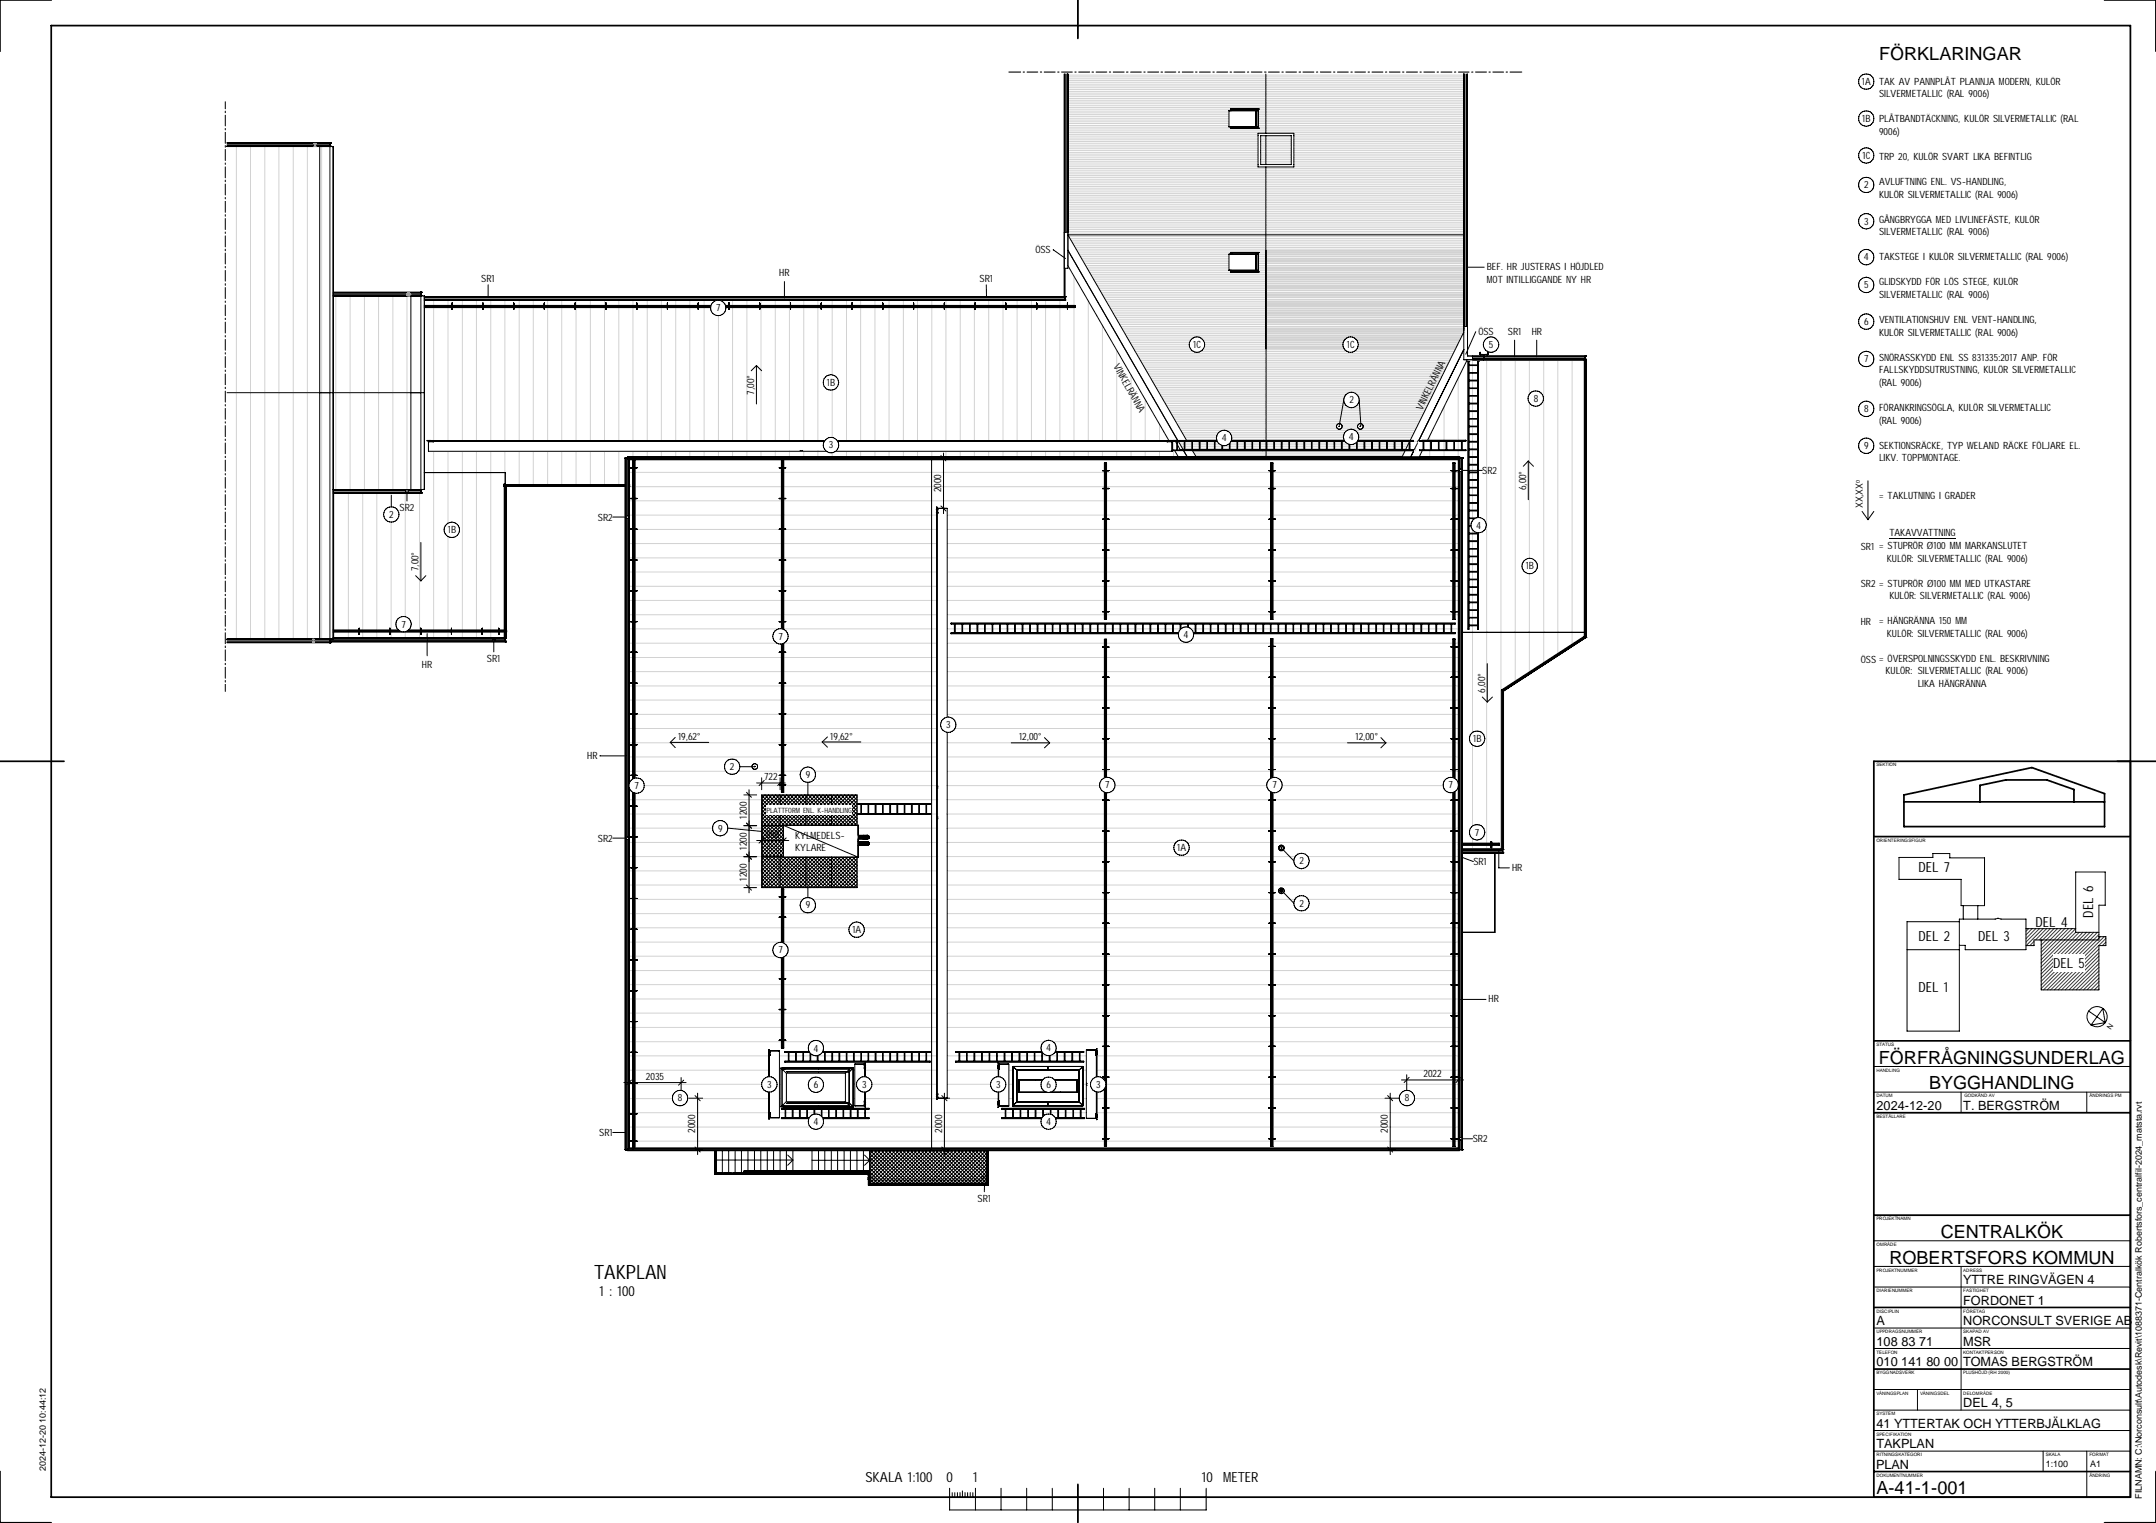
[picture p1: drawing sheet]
<svg xmlns="http://www.w3.org/2000/svg" width="841mm" height="594mm" viewBox="0 0 841 594" stroke-linecap="round" stroke-linejoin="round" font-family="sans-serif">
<defs><g id="words">
<text font-size="7.7" x="231.7" y="498.8">TAKPLAN</text>
<g font-size="7.1">
<text x="733" y="23.3">FÖRKLARINGAR</text>
<text x="732.9" y="414.9">FÖRFRÅGNINGSUNDERLAG</text>
<text x="752.5" y="424.9">BYGGHANDLING</text>
<text x="757" y="482.9">CENTRALKÖK</text>
<text x="737" y="492.8">ROBERTSFORS KOMMUN</text>
<text x="731.9" y="582.6">A-41-1-001</text>
</g>
<g font-size="5.5">
<text x="748.4" y="340.3">DEL 7</text>
<text x="816.4" y="357.9" transform="rotate(-90 816.4 357.9)">DEL 6</text>
<text x="794" y="361.5">DEL 4</text>
<text x="748.4" y="366.9">DEL 2</text>
<text x="771.7" y="366.9">DEL 3</text>
<text x="800.9" y="377.6">DEL 5</text>
<text x="748.4" y="387.1">DEL 1</text>
<text x="233.8" y="505.5">1 : 100</text>
<text x="337.6" y="578.2">SKALA 1:100</text>
<text x="369.2" y="578.2">0</text>
<text x="379.6" y="578.2">1</text>
<text x="468.8" y="578.2">10</text>
<text x="477.2" y="578.2">METER</text>
</g>
<g font-size="5">
<text x="731.9" y="432.9">2024-12-20</text>
<text x="765.8" y="432.9">T. BERGSTRÖM</text>
<text x="765.8" y="500.9">YTTRE RINGVÄGEN 4</text>
<text x="765.8" y="508.9">FORDONET 1</text>
<text x="731.9" y="516.9">A</text>
<text x="765.8" y="516.9">NORCONSULT SVERIGE AB</text>
<text x="731.9" y="524.9">108 83 71</text>
<text x="765.8" y="524.9">MSR</text>
<text x="731.9" y="532.9">010 141 80 00</text>
<text x="765.8" y="532.9">TOMAS BERGSTRÖM</text>
<text x="765.8" y="548.9">DEL 4, 5</text>
<text x="731.9" y="556.9">41 YTTERTAK OCH YTTERBJÄLKLAG</text>
<text x="731.9" y="564.9">TAKPLAN</text>
<text x="731.8" y="572.9">PLAN</text>
</g>
<g font-size="3.9">
<text x="726.3" y="33.2">1A</text>
<text x="733" y="33">TAK AV PANNPLÅT PLANNJA MODERN, KULÖR</text>
<text x="733" y="37.9">SILVERMETALLIC (RAL 9006)</text>
<text x="726.4" y="47.6">1B</text>
<text x="733" y="47.7">PLÅTBANDTÄCKNING, KULÖR SILVERMETALLIC (RAL</text>
<text x="733" y="52.6">9006)</text>
<text x="726.5" y="62">1C</text>
<text x="733" y="62.4">TRP 20, KULÖR SVART LIKA BEFINTLIG</text>
<text x="727.1" y="73.4">2</text>
<text x="733" y="72.2">AVLUFTNING ENL. VS-HANDLING,</text>
<text x="733" y="77">KULÖR SILVERMETALLIC (RAL 9006)</text>
<text x="727.1" y="87.6">3</text>
<text x="733" y="86.9">GÅNGBRYGGA MED LIVLINEFÄSTE, KULÖR</text>
<text x="733" y="91.8">SILVERMETALLIC (RAL 9006)</text>
<text x="403.9" y="98.6">ÖSS</text>
<text x="727" y="101.6">4</text>
<text x="733" y="101.5">TAKSTEGE I KULÖR SILVERMETALLIC (RAL 9006)</text>
<text x="304" y="107.7">HR</text>
<text x="580" y="105.5">BEF. HR JUSTERAS I HÖJDLED</text>
<text x="187.7" y="110">SR1</text>
<text x="382.1" y="110">SR1</text>
<text x="580" y="110.4">MOT INTILLIGGANDE NY HR</text>
<text x="727.1" y="112.4">5</text>
<text x="733" y="111.3">GLIDSKYDD FÖR LÖS STEGE, KULÖR</text>
<text x="733" y="116.2">SILVERMETALLIC (RAL 9006)</text>
<text x="279.3" y="121.4">7</text>
<text x="576.7" y="130.6">ÖSS</text>
<text x="588.2" y="130.6">SR1</text>
<text x="597.5" y="130.6">HR</text>
<text x="727.1" y="126.7">6</text>
<text x="733" y="126.1">VENTILATIONSHUV ENL VENT-HANDLING,</text>
<text x="733" y="130.9">KULÖR SILVERMETALLIC (RAL 9006)</text>
<text x="465.4" y="135.7">1C</text>
<text x="525.4" y="135.7">1C</text>
<text x="580.8" y="135.7">5</text>
<text x="434.3" y="142.9" transform="rotate(60 434.3 142.9)">VINKELRÄNNA</text>
<text x="727.1" y="141.3">7</text>
<text x="733" y="140.7">SNÖRASSKYDD ENL SS 831335:2017 ANP. FÖR</text>
<text x="733" y="145.6">FALLSKYDDSUTRUSTNING, KULÖR SILVERMETALLIC</text>
<text x="294.1" y="153.9" transform="rotate(-90 294.1 153.9)">7,00°</text>
<text x="322.6" y="150.5">1B</text>
<text x="733" y="150.5">(RAL 9006)</text>
<text x="526.4" y="157.3">2</text>
<text x="554.7" y="160.2" transform="rotate(-64 554.7 160.2)">VINKELRÄNNA</text>
<text x="598.3" y="156.8">8</text>
<text x="727.1" y="160.8">8</text>
<text x="733" y="160.3">FÖRANKRINGSÖGLA, KULÖR SILVERMETALLIC</text>
<text x="733" y="165.2">(RAL 9006)</text>
<text x="476.6" y="172.1">4</text>
<text x="526.1" y="171.7">4</text>
<text x="323.3" y="174.9">3</text>
<text x="727.1" y="175.2">9</text>
<text x="733" y="175">SEKTIONSRÄCKE, TYP WELAND RÄCKE FÖLJARE EL.</text>
<text x="733" y="179.9">LIKV. TOPPMONTAGE.</text>
<text x="578.2" y="184.8">SR2</text>
<text x="595.3" y="191.2" transform="rotate(-90 595.3 191.2)">6,00°</text>
<text x="367.1" y="192" transform="rotate(-90 367.1 192)">2000</text>
<text x="733" y="194.6">= TAKLUTNING I GRADER</text>
<text x="151.8" y="201.9">2</text>
<text x="155.9" y="199.2">SR2</text>
<text x="233.3" y="203">SR2</text>
<text x="726.7" y="198.2" transform="rotate(-90 726.7 198.2)">XX,XX</text>
<text x="174.7" y="207.9">1B</text>
<text x="575.8" y="206.2">4</text>
<text x="737" y="209.2">TAKAVVATTNING</text>
<text x="725.8" y="214.5">SR1 = STUPRÖR Ø100 MM MARKANSLUTET</text>
<text x="736" y="219">KULÖR: SILVERMETALLIC (RAL 9006)</text>
<text x="163.2" y="222.8" transform="rotate(-90 163.2 222.8)">7,00°</text>
<text x="595.1" y="222.1">1B</text>
<text x="725.8" y="229.1">SR2 = STUPRÖR Ø100 MM MED UTKASTARE</text>
<text x="737" y="233.7">KULÖR: SILVERMETALLIC (RAL 9006)</text>
<text x="156.5" y="244.8">7</text>
<text x="725.8" y="243.8">HR</text>
<text x="733" y="243.5">= HÄNGRÄNNA 150 MM</text>
<text x="303.6" y="249.5">7</text>
<text x="461.7" y="248.8">4</text>
<text x="736" y="248.4">KULÖR: SILVERMETALLIC (RAL 9006)</text>
<text x="164.6" y="260.6">HR</text>
<text x="189.9" y="258.1">SR1</text>
<text x="725.8" y="258.5">ÖSS = ÖVERSPOLNINGSSKYDD ENL. BESKRIVNING</text>
<text x="735.5" y="263.1">KULÖR: SILVERMETALLIC (RAL 9006)</text>
<text x="748" y="268">LIKA HÄNGRÄNNA</text>
<text x="579.3" y="270.2" transform="rotate(-90 579.3 270.2)">6,00°</text>
<text x="369.1" y="284">3</text>
<text x="264.5" y="288.6">19,62°</text>
<text x="323.9" y="288.5">19,62°</text>
<text x="397.5" y="288.7">12,00°</text>
<text x="528.7" y="288.7">12,00°</text>
<text x="574.6" y="289.5">1B</text>
<text x="229" y="296.1">HR</text>
<text x="284.7" y="300.3">2</text>
<text x="298" y="304.4">722</text>
<text x="314.3" y="303.4">9</text>
<text x="247.5" y="307.8">7</text>
<text x="431.1" y="307.5">7</text>
<text x="496.3" y="307.5">7</text>
<text x="565.1" y="307.5">7</text>
<text x="291.3" y="319.3" transform="rotate(-90 291.3 319.3)">1200</text>
<text x="233.3" y="328.3">SR2</text>
<text x="280.1" y="324.4">9</text>
<text x="298.7" y="326.8">858</text>
<text x="310.2" y="327.2">KYLMEDELS-</text>
<text x="575.3" y="326">7</text>
<text x="291.3" y="331.4" transform="rotate(-90 291.3 331.4)">1200</text>
<text x="310.2" y="332.1">KYLARE</text>
<text x="459.2" y="331.9">1A</text>
<text x="506.9" y="337.1">2</text>
<text x="574.7" y="337.4">SR1</text>
<text x="589.8" y="339.7">HR</text>
<text x="291.3" y="343.5" transform="rotate(-90 291.3 343.5)">1200</text>
<text x="506.9" y="353.6">2</text>
<text x="314.3" y="354.3">9</text>
<text x="332.5" y="363.9">1A</text>
<text x="303.6" y="371.9">7</text>
<text x="580.6" y="391">HR</text>
<text x="317.3" y="410.1">4</text>
<text x="408.1" y="410">4</text>
<text x="252" y="421.3">2035</text>
<text x="299.3" y="424.3">3</text>
<text x="317.4" y="424.4">6</text>
<text x="336.3" y="424.3">3</text>
<text x="388.5" y="424.3">3</text>
<text x="408.2" y="424.4">6</text>
<text x="427.6" y="424.3">3</text>
<text x="555.2" y="420.2">2022</text>
<text x="264.4" y="429.6">8</text>
<text x="548" y="429.6">8</text>
<text x="233.8" y="443.1">SR1</text>
<text x="271.2" y="441.9" transform="rotate(-90 271.2 441.9)">2000</text>
<text x="317.3" y="438.8">4</text>
<text x="367.5" y="441.9" transform="rotate(-90 367.5 441.9)">2000</text>
<text x="408.1" y="438.8">4</text>
<text x="541.4" y="441.9" transform="rotate(-90 541.4 441.9)">2000</text>
<text x="574.5" y="445.5">SR2</text>
<text x="381.3" y="468.6">SR1</text>
</g>
<g font-size="3.5">
<text x="17.9" y="573.8" transform="rotate(-90 17.9 573.8)">2024-12-20 10:44:12</text>
<text x="798" y="572.3">1:100</text>
<text x="815.3" y="572.3">A1</text>
<text x="835.4" y="584.5" transform="rotate(-90 835.4 584.5)">FILNAMN: C:\Norconsult\Autodesk\Revit\1088371-Centralkök Robertsfors_centralfil-2024_matsta.rvt</text>
</g>
<g font-size="2.8">
<text x="299" y="317">PLATTFORM ENL. K</text>
<text x="320.3" y="317">-</text>
<text x="321.6" y="317">HANDLING</text>
<text x="823.4" y="401.7" transform="rotate(-56 823.4 401.7)">N</text>
</g>
<text font-size="2.6" x="725.5" y="188.3" transform="rotate(-90 725.5 188.3)">o</text>
<g font-size="1.8">
<text x="731.9" y="299">SEKTION</text>
<text x="731.9" y="328.3">ORIENTERINGSFIGUR</text>
<text x="731.9" y="407.9">STATUS</text>
<text x="731.9" y="418">HANDLING</text>
<text x="731.9" y="428">DATUM</text>
<text x="766.2" y="428">GODKÄND AV</text>
<text x="815" y="428">ÄNDRINGS PM</text>
<text x="731.9" y="435.9">BESTÄLLARE</text>
<text x="731.9" y="476">PROJEKTNAMN</text>
<text x="731.9" y="486">OMRÅDE</text>
<text x="731.9" y="496">PROJEKTNUMMER</text>
<text x="765.8" y="496">ADRESS</text>
<text x="731.9" y="503.9">DIARIENUMMER</text>
<text x="765.8" y="503.9">FASTIGHET</text>
<text x="731.9" y="512">DISCIPLIN</text>
<text x="765.8" y="512">FÖRETAG</text>
<text x="731.9" y="519.9">UPPDRAGSNUMMER</text>
<text x="765.8" y="519.9">SKAPAD AV</text>
<text x="731.9" y="528">TELEFON</text>
<text x="765.8" y="528">KONTAKTPERSON</text>
<text x="731.9" y="535.9">BYGGNADSVERK</text>
<text x="765.8" y="535.9">PLUSHÖJD (RH 2000)</text>
<text x="731.9" y="544">VÅNINGSPLAN</text>
<text x="749" y="544">VÅNINGSDEL</text>
<text x="765.8" y="544">DELOMRÅDE</text>
<text x="731.9" y="551.9">SYSTEM</text>
<text x="731.9" y="560">SPECIFIKATION</text>
<text x="731.9" y="567.9">RITNINGSKATEGORI</text>
<text x="798" y="567.9">SKALA</text>
<text x="815" y="567.9">FORMAT</text>
<text x="731.9" y="576">DOKUMENTNUMMER</text>
<text x="815" y="576">ÄNDRING</text>
</g>
</g></defs>
<path d="M339.3 456.8v.5M385 448.8v13.1h-45.7v-4.4M339.3 461.2h.1M385 461.2h.1" fill="none" stroke="#e8e8e8" stroke-width=".39"/>
<g fill="none" stroke="#b3b3b3" stroke-width=".39">
<path d="M339.3 458.8l1.7-.2 .2 1.5M339.3 458.2v.1M339.3 456.5v.1M339.3 454.8v.1M339.3 453.1v.1M339.3 451.4v.1M339.3 449.7v.1M339.3 459.3h.1M339.3 457.6h.1M339.3 452.5v.7M339.3 458.3h.1M339.3 455.9h.1"/>
<path d="M339.3 456.6h.1M339.3 454.2h.1M339.3 454.9h.1M339.3 453.2h.1M339.3 450.8h.1M339.3 451.5h.1M339.3 449.2h.1M339.3 449.8h.1M339.3 450.8v.1M339.3 457.6v.1M339.3 455.9v.1M339.3 454.2v.1"/>
<path d="M339.3 459.3v.1M339.3 449.2v.6M339.3 450.8v.7M339.3 454.2v.7M339.3 455.9v.7M339.3 457.6v.7M339.3 459.3v.6M339.9 452l.1 1zM339.9 454l.1 .9zM339.9 459.3h.6v.7h-.6M383.6 459.3h.8M383.6 460h.8"/>
<path d="M385 458.8l-1.8-.2-.2 1.5M339.3 460.1h45.7M339.3 461.5h45.7M339.3 461.4h45.7M339.3 461h45.7M339.3 460.5h44.5M339.3 460.2h45.7M339.9 460.1v-.9h.7v.9M383.6 460.1v-.9h.8v.9M383.8 460.5h.5l.3 .4M383.8 460.5l-.3 .4M384.2 460.5h.8"/>
</g>
<g fill="none" stroke="#d2d2d2" stroke-width=".39">
<path d="M416.6 29.3h154.4M416.6 30h154.4M416.6 30.7h154.4M416.6 31.4h154.4M416.6 32.1h154.4M416.6 32.9h154.4M416.6 33.5h154.4M416.6 34.2h154.4M416.6 34.9h154.4M416.6 35.6h154.4M416.6 36.3h154.4M416.6 37h154.4"/>
<path d="M416.6 37.7h154.4M416.6 38.4h154.4M416.6 39.1h154.4M416.6 39.8h154.4M92.2 57.1v192.2M97.7 57.1v192.2M103.3 57.1v192.2M108.8 57.1v192.2M114.4 57.1v192.2M119.9 57.1v192.2M125.5 57.1v192.2M416.6 40.5h154.4"/>
<path d="M416.6 41.2h154.4M416.6 41.9h154.4M416.6 42.6h63.4M416.6 43.3h62.8M416.6 44h62.8M416.6 44.7h62.8M416.6 45.4h62.8M416.6 46.1h62.8M416.6 46.8h62.8M416.6 47.5h62.8M416.6 48.2h62.8M416.6 48.9h62.8"/>
<path d="M416.6 49.6h63.4M416.6 50.3h154.4M416.6 51.1h154.4M416.6 51.7h154.4M416.6 52.4h74.1M416.6 53.1h74.1M416.6 53.8h74.1M416.6 54.5h74.1M416.6 55.2h74.1M416.6 55.9h74.1M416.6 56.6h74.1M416.6 57.3h74.1"/>
<path d="M416.6 58h74.1M416.6 58.7h74.1M416.6 59.4h74.1M490.9 42.6h80.1M490.9 43.3h80.1M490.9 44h80.1M490.9 44.7h80.1M490.9 45.4h80.1M490.9 46.1h80.1M490.9 46.8h80.1M490.9 47.5h80.1M490.9 48.2h80.1"/>
<path d="M490.9 48.9h80.1M490.9 49.6h80.1M491.7 53.1h12M491.7 53.8h12M491.7 54.5h12M491.7 55.2h12M491.7 55.9h12M491.7 56.6h12M491.7 57.3h12M491.7 58h12M491.7 58.7h12M491.7 59.4h12"/>
<path d="M504.7 52.4h66.3M504.7 53.1h66.3M504.7 53.8h66.3M504.7 54.5h66.3M504.7 55.2h66.3M504.7 55.9h66.3M504.7 56.6h66.3M504.7 57.3h66.3M504.7 58h66.3M504.7 58.7h66.3M504.7 59.4h66.3M416.6 60.1h74.1"/>
<path d="M416.6 60.8h74.1M416.6 61.6h74.1M416.6 62.2h74.1M416.6 62.9h74.1M416.6 63.6h74.1M416.6 64.3h74.1M416.6 65h74.1M416.6 65.7h154.4M416.6 66.4h154.4M416.6 67.1h154.4M416.6 67.8h154.4M416.6 68.5h154.4"/>
<path d="M416.6 69.2h154.4M416.6 69.9h154.4M416.6 70.6h154.4M416.6 71.3h154.4M416.6 72.1h154.4M416.6 72.7h154.4M416.6 73.4h154.4M416.6 74.1h154.4M416.6 74.8h154.4M416.6 75.5h154.4M416.6 76.2h154.4M416.6 76.9h154.4"/>
<path d="M416.6 77.6h154.4M416.6 78.3h154.4M416.6 79h154.4M416.6 79.7h154.4M491.7 60.1h12M491.7 60.8h12M491.7 61.6h12M491.7 62.2h12M491.7 62.9h12M491.7 63.6h12M504.7 60.1h66.3M504.7 60.8h66.3"/>
<path d="M504.7 61.6h66.3M504.7 62.2h66.3M504.7 62.9h66.3M504.7 63.6h66.3M504.7 64.3h66.3M504.7 65h66.3M416.6 80.4h154.4M416.6 81.1h154.4M416.6 81.8h154.4M416.6 82.5h154.4M416.6 83.2h154.4M416.6 83.9h154.4"/>
<path d="M416.6 84.6h154.4M416.6 85.3h154.4M416.6 86h154.4M416.6 86.7h154.4M416.6 87.4h154.4M416.6 88.1h154.4M416.6 88.8h154.4M416.6 89.5h154.4M416.6 90.3h154.4M416.6 90.9h154.4M416.6 91.6h154.4M417 92.3h154"/>
<path d="M417.4 93h153.6M417.7 93.7h153.3M418.2 94.4h152.8M418.6 95.1h152.4M419 95.8h152M419.4 96.5h151.6M419.8 97.2h151.2M420.2 97.9h150.8M420.6 98.6h59.4M421 99.3h58.4M421.4 100h58M490.9 98.6h80.1"/>
<path d="M490.9 99.3h80.1M490.9 100h80.1M131 115.4v75.5M136.6 115.4v75.5M142.2 115.4v75.5M147.7 115.4v75.5M153.2 115.4v75.5M158.7 115.4v75.5M169.2 117.1v2M169.2 119.5v.2M169.2 120v52M174.8 117.1v2"/>
<path d="M174.8 119.5v.2M174.8 120v52M180.3 117.1v2M180.3 119.5v.2M180.3 120v52M185.8 117.1v2M185.8 119.5v.2M185.8 120v52M191.4 117.1v2M191.4 119.5v.2M191.4 120v52M196.9 117.1v2"/>
<path d="M196.9 119.5v.2M196.9 120v52M202.5 117.1v2M202.5 119.5v.2M202.5 120v52M208 117.1v2M208 119.5v.2M208 120v52M213.6 117.1v2M213.6 119.5v.2M213.6 120v52M219.1 117.1v2"/>
<path d="M219.1 119.5v.2M219.1 120v52M224.7 117.1v2M224.7 119.5v.2M224.7 120v52M230.3 117.1v2M230.3 119.5v.2M230.3 120v52M235.8 117.1v2M235.8 119.5v.2M235.8 120v52M241.4 117.1v2"/>
<path d="M241.4 119.5v.2M241.4 120v52M246.9 117.1v2M246.9 119.5v.2M246.9 120v52M252.5 117.1v2M252.5 119.5v.2M252.5 120v52M258 117.1v2M258 119.5v.2M258 120v52M263.6 117.1v2"/>
<path d="M263.6 119.5v.2M263.6 120v52M269.1 117.1v2M269.1 119.5v.2M269.1 120v52M274.7 117.1v2M274.7 119.5v.2M274.7 120v52M280.2 117.1v2M280.2 119.5v.2M280.2 120v52M285.8 117.1v2"/>
<path d="M285.8 119.5v.2M285.8 120v52M291.3 117.1v2M291.3 119.5v.2M291.3 120v52M296.8 117.1v2M296.8 119.5v.2M296.8 120v52M302.4 117.1v2M302.4 119.5v.2M302.4 120v52M307.9 117.1v2"/>
<path d="M307.9 119.5v.2M307.9 120v52M313.5 117.1v2M313.5 119.5v.2M313.5 120v52M319 117.1v2M319 119.5v.2M319 120v52M324.6 117.1v2M324.6 119.5v.2M324.6 120v52M330.2 117.1v2"/>
<path d="M330.2 119.5v.2M330.2 120v52M335.7 117.1v2M335.7 119.5v.2M335.7 120v52M341.3 117.1v2M341.3 119.5v.2M341.3 120v52M346.8 117.1v2M346.8 119.5v.2M346.8 120v52M352.4 117.1v2"/>
<path d="M352.4 119.5v.2M352.4 120v52M357.9 117.1v2M357.9 119.5v.2M357.9 120v52M363.5 117.1v2M363.5 119.5v.2M363.5 120v52M369 117.1v2M369 119.5v.2M369 120v52M374.6 117.1v2"/>
<path d="M374.6 119.5v.2M374.6 120v52M380.1 117.1v2M380.1 119.5v.2M380.1 120v52M385.7 117.1v2M385.7 119.5v.2M385.7 120v52M391.2 117.1v2M391.2 119.5v.2M391.2 120v52M396.7 117.1v2"/>
<path d="M396.7 119.5v.2M396.7 120v52M402.3 117.1v2M402.3 119.5v.2M402.3 120v52M407.8 117.1v2M407.8 119.5v.2M407.8 120v52M413.4 117.1v2M413.4 119.5v.2M413.4 120v52M418.9 107.8v11.3"/>
<path d="M418.9 119.5v.2M418.9 120v52M421.8 100.8h57.6M422.2 101.4h57.2M422.7 102.1h56.7M423 102.8h56.4M423.4 103.5h56M423.8 104.2h55.6M424.3 104.9h55.1M424.5 117.3v54.7M424.7 105.6h55.3M425 106.3h146"/>
<path d="M425.5 107h145.5M425.9 107.7h145.1M426.3 108.4h144.7M426.6 109.1h144.4M427.1 109.8h143.9M427.5 110.5h143.5M427.9 111.3h143.1M428.3 111.9h142.7M428.7 112.6h142.3M429.1 113.3h141.9M429.5 114h141.5M429.9 114.7h141.1"/>
<path d="M430.3 115.4h140.7M430.7 116.1h140.3M431.1 116.8h139.9M431.5 117.5h139.5M432 118.2h139M432.3 119h138.7M432.7 119.6h138.3M490.9 100.8h80.1M490.9 101.4h80.1M490.9 102.1h80.1M490.9 102.8h80.1M490.9 103.5h80.1"/>
<path d="M490.9 104.2h80.1M490.9 104.9h80.1M490.9 105.6h80.1M430 127v45M433.2 120.3h137.8M433.6 121h137.4M433.9 121.8h137.1M434.3 122.4h136.7M434.8 123.1h136.2M435.2 123.8h135.8M435.6 124.5h135.4M435.6 136.6v35.4"/>
<path d="M435.9 125.2h135.1M436.4 125.9h134.6M436.8 126.6h134.2M437.2 127.3h133.8M437.6 128h133.4M438 128.7h133M438.4 129.5h132.6M438.8 130.1h131.9M439.3 130.8h131M439.6 131.5h130.4M440 132.2h129.6M440.4 132.9h128.9"/>
<path d="M440.9 133.6h128.1M441.2 134.3h127.4M441.6 135h126.7M442 135.7h125.9M442.5 136.4h125.1M442.8 137.1h124.5M443.2 137.8h123.6M443.7 138.5h122.8M444.1 139.2h122.1M444.5 140h121.3M441.2 146.2v25.8M444.8 140.6h120.7"/>
<path d="M445.3 141.3h119.9M445.7 142h119.1M446.1 142.7h118.4M446.4 143.4h117.7M446.7 155.8v16.2M446.9 144.1h116.9M447.3 144.8h116.2M447.7 145.5h115.3M448.1 146.2h114.6M448.5 146.9h113.9M448.9 147.6h113.1M449.3 148.3h112.4"/>
<path d="M449.7 149h111.6M450.1 149.7h110.9M450.5 150.5h110.2M450.9 151.1h109.4M451.4 151.8h108.6M451.8 152.5h107.8M452.1 153.2h107.1M452.5 153.9h106.4M453 154.6h105.5M453.4 155.3h104.8M453.7 156h104.2M454.2 156.7h103.3"/>
<path d="M454.6 157.4h102.6M455 158.2h101.9M455.4 158.8h101.1M455.8 159.5h100.4M563.3 158.7v13M568.8 147.4v24.3M574.4 140.3v2M574.4 142.6v2.7M574.4 145.5v2.8M574.4 148.6v2.7M574.4 151.6v2.7M574.4 154.5v2.7"/>
<path d="M574.4 157.5v2.7M579.9 140.3v188.6M585.5 140.3v190.9M591.1 140.3v125.4M596.6 140.3v121.7M602.1 140.3v118.2M607.7 140.3v114.5M613.2 140.3v110.9M169.2 176v69.7M174.8 176v69.7M180.3 176v69.7M185.8 176v69.7"/>
<path d="M191.4 176v69.7M196.9 176v12.7M202.5 176v13M208 176v13M213.6 176v13M219.1 176v13M224.7 176v13M230.3 176v13M235.8 176v13M241.4 176v13M246.9 176v2.3M252.5 176v2.3"/>
<path d="M258 176v2.3M263.6 176v2.3M269.1 176v2.3M274.7 176v2.3M280.2 176v2.3M285.8 176v2.3M291.3 176v2.3M296.8 176v2.3M302.4 175.7v.1M302.4 176v2.3M307.9 175.7v.1M307.9 176v2.3"/>
<path d="M313.5 175.7v.1M313.5 176v2.3M319 175.7v.1M319 176v2.3M324.6 176v2.3M330.2 176v2.3M335.7 176v2.3M341.3 176v2.3M346.8 176v2.3M352.4 176v2.3M357.9 176v2.3M363.5 176v2.3"/>
<path d="M369 176v2.3M374.6 176v2.3M380.1 176v2.3M385.7 176v2.3M391.2 176v2.3M396.7 176v2.3M402.3 176v2.3M407.8 176v2.3M413.4 176v2.3M418.9 176v2.3M424.5 176v2.3M430 176v2.3"/>
<path d="M435.6 176v2.3M441.2 176v2.3M446.7 176v2.3M452.3 165.4v6.6M452.3 176v2.3M456.2 160.2h99.6M456.6 161h98.9M457 161.6h98.1M457.4 162.3h97.3M457.8 163h96.6M457.8 172v3.5M457.8 175.8v2.5"/>
<path d="M458.2 163.7h95.9M458.6 164.4h95.1M459.1 165.1h94.3M459.4 165.8h62.1M459.6 172.1h2.3M459.8 166.5h61.6M460 172.8h1.9M460.2 167.2h61.6M460.4 173.5h1.5M460.7 167.9h91.3M460.8 174.2h1.1M461 168.7h90.7"/>
<path d="M461.2 174.9h.7M461.4 169.3h89.9M461.9 170h89M462.2 174.9h2.7M462.2 174.2h2.7M462.2 173.5h2.7M462.2 172.8h2.7M462.2 172.1h2.7M462.3 170.7h88.3M462.7 171.4h87.5M465.2 174.9h2.6M465.2 174.2h2.6"/>
<path d="M465.2 173.5h2.6M465.2 172.8h2.6M465.2 172.1h2.6M465.5 176.3h82.4M465.9 177h81.6M466.3 177.7h80.8M468.1 174.9h2.6M468.1 174.2h2.6M468.1 173.5h2.6M468.1 172.8h2.6M468.1 172.1h2.6M471 174.9h2.7"/>
<path d="M471 174.2h2.7M471 173.5h2.7M471 172.8h2.7M471 172.1h2.7M474 174.9h2.6M474 174.2h2.6M474 173.5h2.6M474 172.8h2.6M474 172.1h2.6M476.8 174.2h2.8M476.9 174.9h2.7M476.9 173.5h2.7"/>
<path d="M476.9 172.8h2.7M476.9 172.1h2.7M479.8 174.9h2.7M479.8 174.2h2.7M479.8 173.5h2.7M479.8 172.8h2.7M479.8 172.1h2.7M482.8 174.9h2.6M482.8 174.2h2.6M482.8 173.5h2.6M482.8 172.8h2.6M482.8 172.1h2.6"/>
<path d="M485.6 174.2h2.8M485.7 174.9h2.7M485.7 173.5h2.7M485.7 172.8h2.7M485.7 172.1h2.7M488.6 174.9h2.7M488.6 174.2h2.7M488.6 173.5h2.7M488.6 172.8h2.7M488.6 172.1h2.7M491.6 174.9h2.3M491.6 174.2h2.3"/>
<path d="M491.6 173.5h2.3M491.6 172.8h2.3M491.6 172.1h2.3M494.2 174.9h2.6M494.2 174.2h2.7M494.2 173.5h2.7M494.2 172.8h2.6M494.2 172.1h2.6M497.2 174.9h2.6M497.2 174.2h2.6M497.2 173.5h2.6M497.2 172.8h2.6"/>
<path d="M497.2 172.1h2.6M500 174.9h2.8M500 174.2h2.8M500.1 173.5h2.7M500.1 172.8h2.7M500.1 172.1h2.7M503 174.9h2.6M503 174.2h2.7M503 173.5h2.7M503 172.8h2.6M503 172.1h2.6M506 174.9h2.6"/>
<path d="M506 174.2h2.6M506 173.5h2.6M506 172.8h2.6M506 172.1h2.6M508.8 174.9h2.8M508.8 174.2h2.8M508.9 173.5h2.7M508.9 172.8h2.7M508.9 172.1h2.7M511.8 174.9h2.6M511.8 174.2h2.7M511.8 173.5h2.7"/>
<path d="M511.8 172.8h2.6M511.8 172.1h2.6M514.8 174.9h2.6M514.8 174.2h2.6M514.8 173.5h2.6M514.8 172.8h2.6M514.8 172.1h2.6M517.7 174.9h2.7M517.7 174.2h2.7M517.7 173.5h2.7M517.7 172.8h2.7M517.7 172.1h2.7"/>
<path d="M520.6 174.9h2.6M520.6 174.2h2.7M520.6 173.5h2.7M520.6 172.8h2.6M520.6 172.1h2.6M523 167.2h7M523.4 165.8h6.3M523.5 166.5h6.1M523.6 174.9h2.6M523.6 174.2h2.6M523.6 173.5h2.6M523.6 172.8h2.6"/>
<path d="M523.6 172.1h2.6M526.5 174.9h2.7M526.5 174.2h2.7M526.5 173.5h2.7M526.5 172.8h2.7M526.5 172.1h2.7M529.4 174.9h2.6M529.4 174.2h2.7M529.4 173.5h2.7M529.4 172.8h2.6M529.4 172.1h2.6M531.2 167.2h21.2"/>
<path d="M531.6 165.8h21.4M531.7 166.5h21M532.4 174.9h2.6M532.4 174.2h2.6M532.4 173.5h2.6M532.4 172.8h2.6M532.4 172.1h2.6M535.3 174.9h2.7M535.3 174.2h2.7M535.3 173.5h2.7M535.3 172.8h2.7M535.3 172.1h2.7"/>
<path d="M538.2 174.9h2.7M538.2 174.2h2.7M538.2 173.5h2.7M538.2 172.8h2.7M538.2 172.1h2.7M541.2 174.9h2.6M541.2 174.2h2.6M541.2 173.5h2.6M541.2 172.8h2.6M541.2 172.1h2.6M544.1 174.9h2.7M544.1 174.2h2.7"/>
<path d="M544.1 173.5h2.7M544.1 172.8h2.7M544.1 172.1h2.7M547 174.9h1.6M547 174.2h1.9M547 173.5h2.2M547 172.8h2.7M547 172.1h2.7M549.6 174.9h.1M549.6 174.2h.1M549.6 173.5h.1M550 174.9h.1"/>
<path d="M550 174.2h.1M550 173.5h.1M550 172.8h.1M550 172.1h3M552.2 174.3v1.6M557.7 169.8v1.9M557.7 172v3.4M557.7 175.8v2.5M563.3 172v3.4M563.3 175.8v2.5M568.8 172v3.4M568.8 175.8v2.5"/>
<path d="M574.4 160.5v2.7M574.4 163.5v2.7M574.4 166.5v2.7M574.4 169.4v2.7M574.4 172.5v2.7M574.4 175.4v2.7M574.4 178.4v2.7M130.4 192.4v53.3M135.9 190.9v.1M135.9 192.4v53.3M141.5 190.9v.1M141.5 192.4v53.3"/>
<path d="M147 190.9v.1M147 192.4v53.3M152.6 192.4v53.3M158.1 192.4v53.3M163.7 192.4v53.3M245.3 184.2h1.5M245.3 189.8h1.5M245.3 195.3h1.5M247.3 184.2h.2M247.3 189.8h.2M247.3 195.3h.2M247.7 184.2h57.1"/>
<path d="M247.7 189.8h57.1M247.7 195.3h57.1M305.3 184.2h.2M305.3 189.8h.2M305.3 195.3h.2M305.7 184.2h125.1M305.7 189.8h125.1M305.7 195.3h125.1M431 184.2h.2M431 189.8h.2M431 195.3h.2M431.6 184.2h64"/>
<path d="M431.6 189.8h64M431.6 195.3h64M495.9 184.2h.2M495.9 189.8h.2M495.9 195.3h.2M496.6 184.2h70.1M496.6 189.8h70.1M496.6 195.3h70.1M566.9 184.2h.2M566.9 189.8h.2M566.9 195.3h.2M567.6 184.2h1.3"/>
<path d="M567.6 189.8h1.3M567.6 195.3h1.3M574.4 181.4v2.7M574.4 184.4v2.7M574.4 187.4v2.7M574.4 190.3v2.7M574.4 193.3v2.7M574.4 196.3v2.8M574.4 199.3v2.7M245.3 200.9h1.5M245.3 206.5h1.5M245.3 212h1.5"/>
<path d="M245.3 217.6h1.5M247.3 200.9h.2M247.3 206.5h.2M247.3 212h.2M247.3 217.6h.2M247.7 200.9h57.1M247.7 206.5h57.1M247.7 212h57.1M247.7 217.6h57.1M305.3 200.9h.2M305.3 206.5h.2M305.3 212h.2"/>
<path d="M305.3 217.6h.2M305.7 200.9h59.8M305.7 206.5h59.8M305.7 212h59.8M305.7 217.6h59.8M369.5 200.9h61.3M369.5 206.5h61.3M369.5 212h61.3M369.5 217.6h61.3M431 200.9h.2M431 206.5h.2M431 212h.2"/>
<path d="M431 217.6h.2M431.6 200.9h64M431.6 206.5h64M431.6 212h64M431.6 217.6h64M495.9 200.9h.2M495.9 206.5h.2M495.9 212h.2M495.9 217.6h.2M496.5 212h70.3M496.5 217.6h70.3M496.6 200.9h70.2"/>
<path d="M496.6 206.5h70.2M566.9 200.9h.2M566.9 206.5h.2M566.9 212h.2M566.9 217.6h.2M567.6 200.9h1.3M567.6 206.5h1.3M567.6 212h1.3M567.6 217.6h1.3M574.4 202.3v2.7M574.4 205.2v2.7M574.4 208.2v2.8"/>
<path d="M574.4 211.2v2.8M574.4 214.2v2.7M574.4 217.2v2.7M245.3 223.1h1.5M245.3 228.7h1.5M245.3 234.2h1.5M245.3 239.8h1.5M247.3 223.1h.2M247.3 228.7h.2M247.3 234.2h.2M247.3 239.8h.2M247.7 223.1h57.1"/>
<path d="M247.7 228.7h57.1M247.7 234.2h57.1M247.7 239.8h57.1M305.3 223.1h.3M305.3 228.7h.3M305.3 234.2h.3M305.3 239.8h.2M305.7 223.1h59.8M305.7 228.7h59.8M305.7 234.2h59.8M305.7 239.8h59.8M369.5 223.1h61.3"/>
<path d="M369.5 228.7h61.3M369.5 234.2h61.3M369.5 239.8h61.3M431 223.1h.2M431 228.7h.2M431 234.2h.2M431 239.8h.2M431.6 223.1h64M431.6 228.7h64M431.6 234.2h64M431.6 239.8h64M495.9 223.1h.2"/>
<path d="M495.9 228.7h.2M495.9 234.2h.2M495.9 239.8h.2M496.5 223.1h70.3M496.5 228.7h70.2M496.6 234.2h70.1M496.6 239.8h70.1M566.9 223.1h.2M566.9 228.7h.2M566.9 234.2h.2M566.9 239.8h.2M567.6 223.1h1.3"/>
<path d="M567.6 228.7h1.3M567.6 234.2h1.3M567.6 239.8h1.3M574.4 220.1v2.7M574.4 223.2v2.7M574.4 226.1v2.8M574.4 229.1v2.7M574.4 232.1v2.7M574.4 235.1v2.7M574.4 238.1v2.7M130.4 246v.1M130.4 246.5v2.3"/>
<path d="M135.9 246v.1M135.9 246.5v2.3M141.5 246v.1M141.5 246.5v2.3M147 246v.1M147 246.5v2.3M152.6 246v.1M152.6 246.5v2.3M158.1 246v.1M158.1 246.5v2.3M163.7 246v.1M163.7 246.5v2.3"/>
<path d="M169.2 246v.1M169.2 246.5v2.3M174.8 246v.1M174.8 246.5v2.3M180.3 246v.1M180.3 246.5v2.3M185.8 246v.1M185.8 246.5v2.3M191.4 246v.1M191.4 246.5v2.3M245.3 245.3h1.5M245.3 250.9h1.5"/>
<path d="M245.3 256.5h1.5M247.3 245.3h.2M247.3 250.9h.2M247.3 256.5h.2M247.7 245.3h57.1M247.7 250.9h57.1M247.7 256.5h57.1M305.3 245.3h.2M305.3 250.9h.2M305.3 256.5h.2M305.7 245.3h59.8M305.7 250.9h59.8"/>
<path d="M305.7 256.5h59.8M369.5 245.3h2.8M369.5 250.9h61.3M369.5 256.5h61.3M372.6 245.3h2.6M375.5 245.3h2.7M378.5 245.3h2.6M381.4 245.3h2.6M384.3 245.3h2.7M387.3 245.3h2.6M390.2 245.3h2.7M393.1 245.3h2.7"/>
<path d="M396.1 245.3h2.6M399 245.3h2.7M401.9 245.3h2.7M404.9 245.3h2.6M407.8 245.3h2.7M410.7 245.3h2.7M413.7 245.3h2.6M416.6 245.3h2.7M419.5 245.3h2.7M422.5 245.3h2.6M425.4 245.3h2.7M428.3 245.3h2.7"/>
<path d="M431 250.9h.2M431 256.5h.2M431.3 245.3h2.6M431.6 250.9h64M431.6 256.5h64M434.2 245.3h2.7M437.1 245.3h2.7M440.1 245.3h2.6M443 245.3h2.7M445.9 245.3h2.7M448.9 245.3h2.6M451.8 245.3h2.7"/>
<path d="M454.7 245.3h2.8M457.7 245.3h2.6M460.6 245.3h2.7M463.5 245.3h2.8M466.5 245.3h2.6M469.4 245.3h2.7M472.4 245.3h2.6M475.3 245.3h2.6M478.2 245.3h2.7M481.2 245.3h2.6M484.1 245.3h2.6M487 245.3h2.7"/>
<path d="M490 245.3h2.6M492.9 245.3h2.7M495.8 245.3h2.7M495.9 250.9h.2M495.9 256.5h.2M496.6 250.9h70.1M496.6 256.5h70.1M498.8 245.3h2.6M501.7 245.3h2.7M504.6 245.3h2.7M507.6 245.3h2.6M510.5 245.3h2.7"/>
<path d="M513.4 245.3h2.7M516.4 245.3h2.6M519.3 245.3h2.7M522.2 245.3h2.7M525.2 245.3h2.6M528.2 245.3h2.6M531 245.3h2.7M534 245.3h2.6M537 245.3h2.6M539.8 245.3h2.7M542.8 245.3h2.6M545.8 245.3h2.6"/>
<path d="M548.6 245.3h2.7M551.6 245.3h2.6M554.5 245.3h2.7M557.4 245.3h2.8M560.4 245.3h2.6M563.3 245.3h2.7M566.3 245.3h2.6M566.9 250.9h.2M566.9 256.5h.2M567.6 250.9h1.3M567.6 256.5h1.3M574.4 241v2.8"/>
<path d="M574.4 244v84.9M245.3 262h1.5M245.3 267.5h1.5M245.3 273h1.5M245.3 278.6h1.5M247.3 262h.2M247.3 267.5h.2M247.3 273h.2M247.3 278.6h.2M247.7 262h57.1M247.7 267.5h57.1M247.7 273h57.1"/>
<path d="M247.7 278.6h57.1M305.3 262h.2M305.3 267.5h.2M305.3 273h.2M305.3 278.6h.2M305.7 262h59.8M305.7 267.5h59.8M305.7 273h59.8M305.7 278.6h59.8M369.5 262h61.3M369.5 267.5h61.3M369.5 273h61.3"/>
<path d="M369.5 278.6h61.3M431 262h.2M431 267.5h.2M431 273h.2M431 278.6h.2M431.6 262h64M431.6 267.5h64M431.6 273h64M431.6 278.6h64M495.9 262h.2M495.9 267.5h.2M495.9 273h.2"/>
<path d="M495.9 278.6h.2M496.6 262h70.1M496.6 267.5h70.1M496.6 273h70.1M496.6 278.6h70.1M566.9 262h.2M566.9 267.5h.2M566.9 273h.2M566.9 278.6h.2M567.6 262h1.3M567.6 267.5h1.3M567.6 273h1.3"/>
<path d="M567.6 278.6h1.3M245.3 284.1h1.5M245.3 289.7h1.5M245.3 295.2h1.5M247.3 284.1h.2M247.3 289.7h.2M247.3 295.2h.2M247.7 284.1h57.1M247.7 289.7h57.1M247.7 295.2h57.1M305.3 284.1h.2M305.3 289.7h.2"/>
<path d="M305.3 295.2h.2M305.7 284.1h59.8M305.7 289.7h59.8M305.7 295.2h59.8M369.5 284.1h61.3M369.5 289.7h61.3M369.5 295.2h61.3M431 284.1h.2M431 289.7h.2M431 295.2h.2M431.6 284.1h64M431.6 289.7h64"/>
<path d="M431.6 295.2h64M495.9 284.1h.2M495.9 289.7h.2M495.9 295.2h.2M496.6 284.1h70.1M496.6 289.7h70.1M496.6 295.2h70.1M566.9 284.1h.2M566.9 289.7h.2M566.9 295.2h.2M567.6 284.1h1.3M567.6 289.7h1.3"/>
<path d="M567.6 295.2h1.3M245.3 300.8h1.5M245.3 306.4h1.5M245.3 311.9h1.5M245.3 317.5h1.5M247.3 300.8h.2M247.3 306.4h.2M247.3 311.9h.2M247.3 317.5h.2M247.7 300.8h57.1M247.7 306.4h57.1M247.7 311.9h49.4"/>
<path d="M247.7 317.5h49.4M305.3 300.8h.2M305.3 306.4h.2M305.7 300.8h59.8M305.7 306.4h59.8M334.3 311.9h31.2M362.9 317.5h2.6M365.8 306.4h.1M365.8 311.9h.1M365.8 317.5h.1M369.2 306.4h.1M369.2 311.9h.1"/>
<path d="M369.2 317.5h.1M369.5 300.8h61.3M369.5 306.4h61.3M369.5 311.9h61.3M369.5 317.5h61.3M431 300.8h.2M431 306.4h.2M431 311.9h.2M431 317.5h.2M431.6 300.8h64M431.6 306.4h64M431.6 311.9h64"/>
<path d="M431.6 317.5h64M495.9 300.8h.2M495.9 306.4h.2M495.9 311.9h.2M495.9 317.5h.2M496.6 300.8h70.1M496.6 306.4h70.2M496.6 311.9h70.2M496.6 317.5h70.2M566.9 300.8h.2M566.9 306.4h.2M566.9 311.9h.2"/>
<path d="M566.9 317.5h.2M567.6 300.8h1.3M567.6 306.4h1.3M567.6 311.9h1.3M567.6 317.5h1.3M245.3 323h1.5M245.3 328.6h1.5M245.3 334.1h1.5M245.3 339.7h1.5M247.3 323h.2M247.3 328.6h.2M247.3 334.1h.2"/>
<path d="M247.3 339.7h.2M247.7 323h49.4M247.7 328.6h49.4M247.7 334.1h49.4M247.7 339.7h49.4M334.3 339.7h31.2M334.8 323h30.7M334.8 334.1h30.7M338.8 328.6h26.7M365.8 323h.1M365.8 328.6h.1M365.8 334.1h.1"/>
<path d="M369.2 323h.1M369.2 328.6h.1M369.2 334.1h.1M369.5 323h61.3M369.5 328.6h61.3M369.5 334.1h61.3M369.5 339.7h61.3M431 323h.2M431 328.6h.2M431 334.1h.2M431 339.7h.2M431.6 323h64"/>
<path d="M431.6 328.6h64M431.6 334.1h64M431.6 339.7h64M495.9 323h.2M495.9 328.6h.2M495.9 334.1h.2M495.9 339.7h.2M496.5 339.7h70.3M496.6 323h70.2M496.6 328.6h70.2M496.6 334.1h70.2M566.9 323h.2"/>
<path d="M566.9 328.6h.2M566.9 334.1h.2M566.9 339.7h.2M567.6 323h1.3M567.6 328.6h1.3M567.6 334.1h1.3M567.6 339.7h1.3M574.4 329.1v.2M574.4 329.7v1.5M579.9 329.1v.2M579.9 329.7v1.5M245.3 345.2h1.5"/>
<path d="M245.3 350.8h1.5M245.3 356.4h1.5M247.3 345.2h.2M247.3 350.8h.2M247.3 356.4h.2M247.7 345.2h49.4M247.7 350.8h57.1M247.7 356.4h57.1M305.3 350.8h.2M305.3 356.4h.2M305.7 350.8h59.8M305.7 356.4h59.8"/>
<path d="M334.3 345.2h31.2M369.5 345.2h61.3M369.5 350.8h61.3M369.5 356.4h61.3M431 345.2h.2M431 350.8h.2M431 356.4h.2M431.6 345.2h64M431.6 350.8h64M431.6 356.4h64M495.9 345.2h.2M495.9 350.8h.2"/>
<path d="M495.9 356.4h.2M496.5 345.2h70.3M496.5 350.8h70.3M496.5 356.4h70.3M566.9 345.2h.2M566.9 350.8h.2M566.9 356.4h.2M567.6 345.2h1.3M567.6 350.8h1.3M567.6 356.4h1.3M245.3 361.9h1.5M245.3 367.5h1.5"/>
<path d="M245.3 373h1.5M245.3 378.5h1.5M247.3 361.9h.2M247.3 367.5h.2M247.3 373h.2M247.3 378.5h.2M247.7 361.9h57.1M247.7 367.5h57.1M247.7 373h57.1M247.7 378.5h57.1M305.3 361.9h.2M305.3 367.5h.2"/>
<path d="M305.3 373h.2M305.3 378.5h.2M305.7 361.9h59.8M305.7 367.5h59.8M305.7 373h59.8M305.7 378.5h59.8M369.5 361.9h61.3M369.5 367.5h61.3M369.5 373h61.3M369.5 378.5h61.3M431 361.9h.2M431 367.5h.2"/>
<path d="M431 373h.2M431 378.5h.2M431.6 361.9h64M431.6 367.5h64M431.6 373h64M431.6 378.5h64M495.9 361.9h.2M495.9 367.5h.2M495.9 373h.2M495.9 378.5h.2M496.5 361.9h70.3M496.5 367.5h70.3"/>
<path d="M496.5 373h70.3M496.5 378.5h70.3M566.9 361.9h.2M566.9 367.5h.2M566.9 373h.2M566.9 378.5h.2M567.6 361.9h1.3M567.6 367.5h1.3M567.6 373h1.3M567.6 378.5h1.3M245.3 384h1.5M245.3 389.6h1.5"/>
<path d="M245.3 395.1h1.5M247.3 384h.2M247.3 389.6h.2M247.3 395.1h.2M247.7 384h57.1M247.7 389.6h57.1M247.7 395.1h57.1M305.3 384h.3M305.3 389.6h.2M305.3 395.1h.2M305.7 384h59.8M305.7 389.6h59.8"/>
<path d="M305.7 395.1h59.8M369.5 384h61.3M369.5 389.6h61.3M369.5 395.1h61.3M431 384h.2M431 389.6h.2M431 395.1h.2M431.6 384h64M431.6 389.6h64M431.6 395.1h64M495.9 384h.2M495.9 389.6h.2"/>
<path d="M495.9 395.1h.2M496.5 384h70.3M496.5 389.6h70.3M496.5 395.1h70.2M566.9 384h.2M566.9 389.6h.2M566.9 395.1h.2M567.6 384h1.3M567.6 389.6h1.3M567.6 395.1h1.3M245.3 400.7h1.5M245.3 406.3h1.5"/>
<path d="M245.3 411.8h1.5M245.3 417.4h1.5M247.3 400.7h.2M247.3 406.3h.2M247.3 411.8h.2M247.3 417.4h.2M247.7 400.7h57.1M247.7 406.3h57.1M247.7 411.8h52.4M247.7 417.4h52.4M304 411.8h3.5M304 417.4h.6"/>
<path d="M305.3 400.7h.2M305.3 406.3h.2M305.7 400.7h59.8M305.7 406.3h59.8M307.8 411.8h2.5M310.6 411.8h2.6M313.4 411.8h2.6M316.2 411.8h2.6M319.1 411.8h2.5M321.9 411.8h2.5M324.7 411.8h2.6M327.6 411.8h2.5"/>
<path d="M330.4 411.8h2.5M332.8 417.4h.6M333.2 411.8h2.6M336 411.8h2.6M337.4 417.4h28.1M338.8 411.8h2.6M341.7 411.8h2.6M344.5 411.8h2.5M347.4 411.8h2.5M350.2 411.8h2.5M353 411.8h2.5M355.9 411.8h2.5"/>
<path d="M358.6 411.8h2.6M361.4 411.8h4.1M369.5 400.7h61.3M369.5 406.3h61.3M369.5 411.8h4.6M369.5 417.4h20.1M374.4 411.8h2.6M377.3 411.8h2.7M380.2 411.8h2.7M383.2 411.8h2.6M386.1 411.8h2.7M389 411.8h2.7"/>
<path d="M392 411.8h2.6M393.5 417.4h1.6M394.9 411.8h2.7M397.8 411.8h2.7M400.7 411.8h2.7M403.7 411.8h2.7M406.7 411.8h2.6M409.5 411.8h2.7M412.5 411.8h2.7M415.5 411.8h2.6M418.3 411.8h2.7M421.3 411.8h2.5"/>
<path d="M422.4 417.4h1.4M427.7 411.8h3.1M427.7 417.4h3.1M431 400.7h.2M431 406.3h.2M431 411.8h.2M431 417.4h.2M431.6 400.7h64M431.6 406.3h64M431.6 411.8h64M431.6 417.4h64M495.9 400.7h.2"/>
<path d="M495.9 406.3h.2M495.9 411.8h.2M495.9 417.4h.2M496.5 400.7h70.2M496.5 406.3h70.2M496.6 411.8h70.1M496.6 417.4h70.1M566.9 400.7h.2M566.9 406.3h.2M566.9 411.8h.2M566.9 417.4h.2M567.6 400.7h1.3"/>
<path d="M567.6 406.3h1.3M567.6 411.8h1.3M567.6 417.4h1.3M245.3 422.9h1.5M245.3 428.5h1.5M245.3 434h1.5M245.3 439.6h1.5M247.3 422.9h.2M247.3 428.5h.2M247.3 434h.2M247.3 439.6h.2M247.7 422.9h52.4"/>
<path d="M247.7 428.5h52.4M247.7 434h52.4M247.7 439.6h183.1M304 422.9h.6M304 428.5h.6M304 434h2.2M306.5 434h2.5M309.3 434h2.6M312.2 434h2.5M315 434h2.5M317.8 434h2.6M320.6 434h2.6"/>
<path d="M323.4 434h2.6M326.3 434h2.5M329.1 434h2.5M331.9 434h2.6M332.8 422.9h.6M332.8 428.5h.6M334.8 434h2.5M337.1 422.9h.1M337.4 422.9h28.1M337.4 428.5h27.9M337.6 434h54.5M365.5 428.5h24.1"/>
<path d="M369.5 422.9h20.1M392.3 434h2.7M393.5 422.9h1.6M393.5 428.5h1.6M395.3 434h2.6M398.2 434h2.7M401.2 434h2.6M404.1 434h2.6M407 434h2.7M410 434h2.6M412.9 434h2.6M415.8 434h2.7"/>
<path d="M418.8 434h2.6M421.7 434h2.1M422.4 422.9h1.4M422.4 428.5h1.4M427.7 422.9h3.1M427.7 428.5h3.1M427.7 434h3.1M431 422.9h.2M431 428.5h.2M431 434h.2M431 439.6h.2M431.6 422.9h64"/>
<path d="M431.6 428.5h64M431.6 434h64M431.6 439.6h64M495.9 422.9h.2M495.9 428.5h.2M495.9 434h.2M495.9 439.6h.2M496.6 422.9h70.1M496.6 428.5h70.1M496.6 434h70.1M496.6 439.6h70.1M566.9 422.9h.2"/>
<path d="M566.9 428.5h.2M566.9 434h.2M566.9 439.6h.2M567.6 422.9h1.3M567.6 428.5h1.3M567.6 434h1.3M567.6 439.6h1.3M245.3 445.1h1.5M247.3 445.1h.2M247.7 445.1h183.1M431 445.1h.2M431.6 445.1h64"/>
<path d="M495.9 445.1h.2M496.6 445.1h70.1M566.9 445.1h.2M567.6 445.1h1.3"/>
</g>
<g fill="none" stroke="#000" stroke-width=".39">
<path d="M415.1 28.9v86.8M415.2 28.9v61.7M415.5 28.9v61.7M416.1 28.9v61.7M416.4 28.9v61.7M416.6 28.9v75.7h-1.5M493.8 28.9v23.1M571 28.9v111.4h47.7v108.1h-.4M571.1 28.9v98.4M571.4 28.9v98.4M572 28.9v98.4M572.3 28.9v98.4"/>
<path d="M572.4 28.9v110h46M88.6 57.1h41.4v192.2h-41.4M88.6 57.1h40.1M88.6 55.6h40.1M88.6 55.7h40.1M88.6 56.1h40.1M88.6 56.6h40.1M88.6 57h40.1M124.7 57.1v192.2M128.7 57.1h.1M128.7 55.6h.1M128.7 55.7h.1"/>
<path d="M128.7 55.8h.1M128.7 55.9h.1M128.7 55.6v195.1M479.4 43.2h10.7v6.2h-10.7zM480 50h.1M480 42.6h.1M480 49.4v.6h10.9M480 42.6h10.8M480 50h10.8M480 42.6l.5 .6M480.5 49.4l-.5 .6M490 43.2v6.2"/>
<path d="M490.1 43.3h.1M490.1 49.4h.1M490.1 49.4l.7 .6M490.7 52h14v13.1h-14zM490.8 42.6h.1M490.8 50h.1M490.8 42.6v7.4M490.8 42.6l-.7 .7M490.9 42.5h.1M490.9 50h.1M490.9 42.5v7.5M490.9 42.5h-10.9v.7"/>
<path d="M490.9 42.5l-.1 .1M491.7 52.9h12v11.3h-12zM493.8 52.9v11.3M493.8 65.1v71M415.1 90.6h1.5M416.6 97.6l42.8 74.2M479.4 99.1h10.7v6.3h-10.7zM480 98.6h.1M480 98.6h10.8M480 98.6l.5 .5M490 99.1v6.3M490.1 99.2h.1"/>
<path d="M490.8 98.6h.1M490.8 98.6l-.7 .6M490.8 98.6v7.4M490.9 98.5h.1M490.9 98.5l-.1 .1M490.9 98.5h-10.9v.6M490.9 98.5v7.6M493.9 97.6v74.2M571.1 91.6h-154.5l46.3 80.2M130 115.4h35.5v75.5h-35.5M130 114h34.2M130 114.4h28.9"/>
<path d="M130 115h28.7M130 115.2h29.2M158.8 115h5.4M159.1 114.4h.6M159.6 115.2h4.6M159.9 114.4h4.3M160.3 115.4v75.5M164.2 115.3h.1M164.2 114h.1M164.2 114.1h.1M164.2 114v78.4M165.5 115.7h250"/>
<path d="M165.5 116.1h250M165.5 116.7h250M165.5 117h250M165.5 119.7h253.9v.3h-253.9M165.5 119.1h253.9v.4h-253.9M165.5 119.4h253.9M176.4 118.2v2.4M188.4 118.2v2.4M200.3 118.2l.1 2.4zM200.3 118.3h.1M212.3 118.2v2.4M224.4 118.2v2.4"/>
<path d="M236.3 118.2l.1 2.4zM236.3 118.3h.1M248.3 118.2l.1 2.4zM248.3 118.3h.1M260.4 118.2v2.4M272.4 118.2v2.4M284.3 118.2l.1 2.4zM284.3 118.3h.1M296.3 118.2v2.4M308.4 118.2v2.4M320.4 118.2v2.4M332.3 118.2l.1 2.4z"/>
<path d="M332.3 118.3h.1M344.3 118.2v2.4M356.4 118.2v2.4M368.4 118.2v2.4M380.3 118.2l.1 2.4zM380.3 118.3h.1M392.3 118.2v2.4M404.4 118.2v2.4M415.1 117.1h.1M415.2 117.1h.1M415.2 104.6v11.1M415.5 115.7h.1"/>
<path d="M415.5 115.9h.1M415.5 117h.1M415.5 104.6v12.5h-250M416.4 118.2v2.4M416.6 103.6l39.3 68.2M480 106h.1M480 106h10.8M480 105.4v.7h10.9M480.5 105.4l-.5 .6M490.1 105.3h.1M490.1 105.3l.7 .7M490.8 106h.1"/>
<path d="M490.8 106l.1 .1M490.9 106.1h.1M200.3 120.6h.1M236.3 120.6h.1M248.3 120.6h.1M284.3 120.6h.1M332.3 120.6h.1M380.3 120.6h.1M571 129.5l-20.9 42.3M571 127.3h1.4M574.4 138.9v1.4M574.4 138.9h44"/>
<path d="M574.4 139.3h44M574.4 139.9h44M577.3 137.4l.1 1M577.3 138.2h.1M577.4 138.2l1.1 .1M577.4 138.2v.2M578.1 138.3h.1M578.3 138.3h1.1M578.5 138.3h-1.2M578.5 138.3h.6M578.5 138.3h.2M578.5 138.3l-1.1 .1"/>
<path d="M578.8 138.3v2M578.9 138.3v2M579 138.3l-.1 .1M579.1 138.3h1.2M579.1 138.3l1.1 .1M579.1 138.3h-.1M580.2 138.2v.2M580.2 138.2h.1M580.2 138.2l-1.1 .1M580.3 137.4l-.1 1M618.4 138.9h.1M618.4 139h.1"/>
<path d="M618.4 138.9l-.1 109.5M165.5 153.2h-76.9M572.3 140.3l-15.4 31.4M572.7 141h.1M572.7 141h.2M572.7 141v104.4h.2v-104.4M572.9 141h.1M572.9 157.2h3.5M572.9 157.6h3.5M572.9 154.3h3.5M572.9 154.5h3.5M572.9 151.3h3.5"/>
<path d="M572.9 151.6h3.5M572.9 148.3h3.5M572.9 148.6h3.5M572.9 145.3h3.5M572.9 145.6h3.5M572.9 142.3h3.5M572.9 142.6h3.5M574.4 140.1h44M576.4 141h.1M576.4 141h.3M576.4 141v104.4h.3v-104.4M576.7 141h.1"/>
<path d="M618 140.3v107.9M618.4 140.2h.1M618.4 140.3h.1M618.4 140h.1M618.7 140.3v108.1M167.1 172h290.1v4h-290.1zM167.2 172.2l1.9 .1zM167.6 172.1h1.1M167.6 171.8v.4M167.7 171.8v.4M168.1 171.8v.2M168.7 171.8v.4"/>
<path d="M243.8 178.6h.1M243.8 178.6v269.8M243.8 178.6h1M243.9 178.6h.1M243.9 178.6v269.8M244 178.6h.1M244.1 178.6h.1M244.2 178.6h.1M244.3 178.6v269.8M244.8 178.7v-.4h324.5v.4M244.8 178.7h324.5M244.8 178.7l.1 .4"/>
<path d="M244.9 178.3h.1M244.9 179.1v22.1l-.4 .1M245 179.1l.1 .2h323.9l.1-.2M245.2 179.3v268.4M245.3 179.3v268.4M247.1 179.4v268.7h-.3v-268.7h.5v268.6M304.8 179.4h.5v129.6h-.5zM305.1 179.4v129.6M305.5 179.4h.2v129.6h-.2zM312.2 175.7v.1M312.8 175.7v.1M363.3 178.3v270.4"/>
<path d="M455.3 172.2l1.7 .1zM455.7 171.8v.4M455.8 172.1v.1M456.2 171.8v.2M456.6 171.8v.4l-.9-.1M456.7 171.8v.4M457.6 171.8v.2h93.7v-.2l-384.7 .2h291M458.2 175.8l1.5 2.4M458.5 172l.5 1.1M459 172v3.5M459.3 172v3.5M459.3 173.6l1.1 1.9"/>
<path d="M459.6 172l2 3.5M461.7 175.8l1.4 2.4M461.9 172v3.5M462 178.2v.1M462.2 172v3.5M463.1 178.2v.1M464.9 172v3.5M465.2 172v3.5M465.2 175.8l1.4 2.4M467.8 172v3.5M468.1 172v3.5M470.7 172v3.5"/>
<path d="M471 172v3.5M473.7 172v3.5M474 172v3.5M476.6 172v3.5M476.9 172v3.5M479.6 172v3.5M479.8 172v3.5M482.5 172v3.5M482.8 172v3.5M485.4 172v3.5M485.7 172v3.5M488.4 172v3.5"/>
<path d="M488.6 172v3.5M491.3 172v3.5M491.6 172v3.5M492.7 171.8v.2M492.7 175.5v.3M493.9 172v3.5M493.9 175.8v2.5M494.2 172v3.5M496.8 172v3.5M497.2 172v3.5M499.8 172v3.5M500.1 172v3.5"/>
<path d="M502.8 172v3.5M503 172v3.5M505.6 172v3.5M506 172v3.5M508.6 172v3.5M508.9 172v3.5M511.6 172v3.5M511.8 172v3.5M514.4 172v3.5M514.8 172v3.5M517.4 172v3.5M517.7 172v3.5"/>
<path d="M520.4 172v3.5M520.6 172v3.5M522.4 166.4h.1M523.2 172v3.5M523.6 172v3.5M526.2 172v3.5M526.5 172v3.5M529.2 172v3.5M529.4 172v3.5M530.5 166.3h.1M532 172v3.5M532.4 172v3.5"/>
<path d="M535 172v3.5M535.3 172v3.5M538 172v3.5M538.2 172v3.5M540.9 172v3.5M541.2 172v3.5M543.8 172v3.5M544.2 172v3.5M546.8 172v3.5M547 172v3.5M548 175.9l-1.1 2.4M549.6 172.7l-1.4 2.8"/>
<path d="M549.7 172v3.5M550 172v3.5M551.3 175.4v.4h-93.7v-.3h93.7M551.4 175.9l-1.2 2.4M552.9 173l-1.3 2.4M553.2 171.8l-.3 .7M553.5 171.7l17.5-35.4-17.5 35.5M553.7 171.7v.3h1.4M553.7 175.4h18.1v.3h-18.1zM553.7 172h18.1M554.7 171.7h17.1v.3h-1.4M554.7 175.9l-1.1 2.4"/>
<path d="M555.1 172h.1M555.1 172v3.4M555.2 172h.1M555.3 172h.1M555.3 172h2.7M555.4 172v3.4M558 172h.1M558 172v3.4M558.1 172h.1M558.2 172h.1M558.3 172h.1M558.4 172h.1"/>
<path d="M558.4 172h2.7M558.4 172v3.4M561.1 172h.1M561.1 172v3.4M561.2 172h.1M561.3 172h.1M561.3 172h2.7M561.3 172v3.4M564 172h.1M564 172v3.4M564.1 172h.1M564.2 172h.1"/>
<path d="M564.3 172h.1M564.4 172h.1M564.4 172h2.7M564.4 172v3.4M567.1 172h.1M567.1 172v3.4M567.2 172h.1M567.3 172h.1M567.4 172h.1M567.4 172v3.4M567.4 172h2.7M568.9 179.3v268.4"/>
<path d="M569 179.2v268.6M569.2 178.3h.1M569.3 178.7l-.1 .4h-324.3M569.3 178.6h1.1M569.4 178.6v4.5M569.9 178.6v4.4M570.1 178.6h.1M570.1 172h.1M570.1 172v3.4M570.3 178.6h.1M570.3 178.6v269.8M570.3 172h.1"/>
<path d="M570.4 178.6h.1M570.4 178.6v269.8M570.4 172h.1M570.4 172v3.4M572.9 166.2h3.5M572.9 178.1h3.5M572.9 178.4h3.5M572.9 175.1h3.5M572.9 175.4h3.5M572.9 172.1h3.5M572.9 172.5h3.5M572.9 169.2h3.5"/>
<path d="M572.9 169.5h3.5M572.9 166.5h3.5M572.9 163.2h3.5M572.9 163.5h3.5M572.9 160.2h3.5M572.9 160.5h3.5M130 192.4h34.2M130 192.3h34.2M130 191.9h34.2M130 191.3h28.2l.1 .4M130 191.1h34.2M164.2 191h.1"/>
<path d="M164.2 192.1h.1M164.2 192.2h.1M164.2 192.3h.1M164.2 192.4h.1M164.2 190.9h.1M164.2 191.3h-4.9l-.1 .4M165.5 184.3h31.6v4.7M196.7 189.7h47.1M196.7 189.3h47.1M196.7 189h47.1M197 189.7v56.4M197.1 188.7h-.4v57.4"/>
<path d="M197.4 189.7v56.4M197.5 189.7v59.3l-67.5-.1M245.3 189.7h.1M245.3 189.3h.1M245.3 189h.1M246 194.4l2.5 .1zM246 182.5h2.5M246.2 194.4v.1M248.3 194.4v.1M304 194.4l2.5 .1zM304 182.5h2.5M304.2 194.4v.1"/>
<path d="M306.3 194.4v.1M365.3 198.8h.5M365.3 199.8h.5M365.3 198.8v.1M365.3 197.8l.2 231zM365.3 199.3h.2M365.4 199.3v228M365.5 198.3h4v230h-4M365.7 198.8v1M365.7 199.7h.1M365.8 198.5v1.7M430.1 190.5l2.5 .1z"/>
<path d="M430.1 183.6h2.5M430.8 180.6h.2v61h-.2zM431.2 180.6h.4v61h-.4zM431.4 180.6v61M432.4 190.5v.1M495 190.5l2.5 .1zM495 183.6h2.5M495.6 180.6h.3v61h-.3zM496.1 180.6h.5v61h-.5zM496.2 180.6v61M497.2 190.5v.1M566 190.5l2.5 .1z"/>
<path d="M566 183.6h2.5M566.1 190.5v.1M566.7 180.6h.9v61h-.9zM567 180.6v61M567.1 180.6v61M567.4 180.6v61M568.4 190.5v.1M568.9 184h.1M568.9 183h.1M569.4 183.8v259.9M569.5 183.9h.1M569.9 183.9v259.8"/>
<path d="M570.1 183a.52 .52 0 0 0-.8 .1 .52 .52 0 0 0 .2 .8M570.1 183.8l-.5 .1M572.9 199.3h3.5M572.9 199h3.5M572.9 196h3.5M572.9 196.3h3.5M572.9 193h3.5M572.9 193.3h3.5M572.9 190.1h3.5M572.9 190.3h3.5M572.9 187h3.5M572.9 187.4h3.5"/>
<path d="M572.9 184.1h3.5M572.9 184.4h3.5M572.9 181.1h3.5M572.9 181.4h3.5M726.4 199.5l2.2 3.2M728.6 187.5v15.2M730.9 199.5l-2.3 3.2M244.5 202.1l.4 .1v124.3h-.4M246 218.4h2.5M246 206.4h2.5M304 218.4h2.5M304 206.4h2.5"/>
<path d="M430.1 202.5h2.5M430.1 214.5h2.5M495 202.5h2.5M495 214.5h2.5M566 202.5h2.5M566 214.5h2.5M572.9 219.9h3.5M572.9 216.9h3.5M572.9 217.2h3.5M572.9 214h3.5M572.9 214.2h3.5M572.9 210.9h3.5"/>
<path d="M572.9 211.2h3.5M572.9 207.9h3.5M572.9 208.3h3.5M572.9 205h3.5M572.9 205.2h3.5M572.9 202h3.5M572.9 202.3h3.5M246 230.4l2.5 .1zM246.2 230.4v.1M248.3 230.4v.1M304 230.4l2.5 .1zM304.2 230.4v.1"/>
<path d="M306.3 230.4v.1M430.1 238.5l2.5 .1zM430.1 226.6h2.5M432.4 238.5v.1M495 238.5l2.5 .1zM495 226.6h2.5M497.2 238.5v.1M566 238.5l2.5 .1zM566 226.6h2.5M566.1 238.5v.1M568.4 238.5v.1M572.9 237.8h3.5"/>
<path d="M572.9 238.1h3.5M572.9 234.8h3.5M572.9 235.1h3.5M572.9 231.8h3.5M572.9 232.2h3.5M572.9 228.9h3.5M572.9 229.1h3.5M572.9 225.9h3.5M572.9 226.1h3.5M572.9 222.8h3.5M572.9 223.2h3.5M572.9 220.2h3.5"/>
<path d="M88.6 250.7h40.1M88.6 250.6h40.1M88.6 249.7h40.1M88.6 249.4h40.1M123.5 249.3h.1M128.7 249.3h.1M128.7 250.4h.1M128.7 250.5h.1M128.7 250.6h.1M128.7 250.7h.1M128.7 249.3h63.6M128.7 250.4h68.4"/>
<path d="M128.7 249.9h63.6M130 248.8h66.7M130 246h66.7M130 245.7h66.7M130 246.1h67.6M130 246.5h67.6M130 246.3h67.6M140.1 245v2.5M152.1 245v2.5zM152.1 247.4h.1M164.1 245v2.5M164.1 245h.1"/>
<path d="M164.1 247.5h.1M164.1 247.4h.1M176.1 245v2.5M188.1 245v2.5M192.2 248.8v.1M193 249.3h4.1M193 249.9h4.1M193.1 249.3l-.3-.2-.5 .2-.1 .6 .2 .1M193.1 248.8v.1M193.1 249.3v.6M193.1 249.9l-.2 .1M194.6 245v2.5"/>
<path d="M196.7 246.5v2.5M197 246.5v2.5M197.1 250.1h.1M197.1 250.2h.1M197.1 250.4h.1M197.1 250.3h-108.5M197.1 249v1.4M197.4 246h.2M197.4 246.5v2.5M197.5 245.7h.1M246 242.4l2.5 .1zM246 254.4h2.5"/>
<path d="M246.2 242.4v.1M248.3 242.4v.1M304 254.4h2.5M304 242.4l2.5 .1zM304.2 242.4v.1M306.3 242.4v.1M370.9 243.1h196.8v.2h-196.8zM370.9 246.9h196.8v.2h-196.8zM371.1 243.1v.2M371.1 246.9v.2M372.3 243.3v3.6M372.6 243.3v3.6"/>
<path d="M375.2 243.3v3.6M375.5 243.3v3.6M378.2 243.3v3.6M378.5 243.3v3.6M381.1 243.3v3.6M381.4 243.3v3.6M384 243.3v3.6M384.3 243.3v3.6M387 243.3v3.6M387.3 243.3v3.6M389.9 243.3v3.6M390.2 243.3v3.6"/>
<path d="M392.9 243.3v3.6M393.1 243.3v3.6M395.7 243.3v3.6M396.1 243.3v3.6M398.7 243.3v3.6M399 243.3v3.6M401.7 243.3v3.6M401.9 243.3v3.6M404.5 243.3v3.6M404.9 243.3v3.6M407.5 243.3v3.6M407.8 243.3v3.6"/>
<path d="M410.5 243.3v3.6M410.7 243.3v3.6M413.3 243.3v3.6M413.7 243.3v3.6M416.3 243.3v3.6M416.6 243.3v3.6M419.3 243.3v3.6M419.5 243.3v3.6M422.1 243.3v3.6M422.5 243.3v3.6M425.1 243.3v3.6M425.5 243.3v3.6"/>
<path d="M428.1 243.3v3.6M428.3 243.3v3.6M430.1 252.4h2.5M430.8 249.3h.2v197.8h-.2zM431 243.3v3.6M431.2 249.3h.4v197.8h-.4zM431.3 243.3v3.6M431.4 249.3v197.8M433.9 243.3v3.6M434.3 243.3v3.6M436.9 243.3v3.6M437.1 243.3v3.6"/>
<path d="M439.8 243.3v3.6M440.1 243.3v3.6M442.7 243.3v3.6M443.1 243.3v3.6M445.7 243.3v3.6M445.9 243.3v3.6M448.6 243.3v3.6M448.9 243.3v3.6M451.5 243.3v3.6M451.9 243.3v3.6M454.5 243.3v3.6M454.7 243.3v3.6"/>
<path d="M457.4 243.3v3.6M457.7 243.3v3.6M460.3 243.3v3.6M460.7 243.3v3.6M463.3 243.3v3.6M463.6 243.3v3.6M466.2 243.3v3.6M466.5 243.3v3.6M469.1 243.3v3.6M469.5 243.3v3.6M472.1 243.3v3.6M472.4 243.3v3.6"/>
<path d="M475 243.3v3.6M475.3 243.3v3.6M477.9 243.3v3.6M478.3 243.3v3.6M480.9 243.3v3.6M481.2 243.3v3.6M483.8 243.3v3.6M484.1 243.3v3.6M486.7 243.3v3.6M487 243.3v3.6M489.7 243.3v3.6M490 243.3v3.6"/>
<path d="M492.6 243.3v3.6M492.9 243.3v3.6M495 252.1h2.5M495.6 243.3v3.6M495.6 249.2h.3v197.9h-.3zM495.8 243.3v3.6M496.1 249.2h.5v197.9h-.5zM496.2 249.2v197.9M498.5 243.3v3.6M498.8 243.3v3.6M501.4 243.3v3.6M501.7 243.3v3.6"/>
<path d="M504.4 243.3v3.6M504.6 243.3v3.6M507.3 243.3v3.6M507.6 243.3v3.6M510.2 243.3v3.6M510.5 243.3v3.6M513.2 243.3v3.6M513.4 243.3v3.6M516.1 243.3v3.6M516.4 243.3v3.6M519 243.3v3.6M519.3 243.3v3.6"/>
<path d="M522 243.3v3.6M522.2 243.3v3.6M524.9 243.3v3.6M525.2 243.3v3.6M527.8 243.3v3.6M528.2 243.3v3.6M530.8 243.3v3.6M531 243.3v3.6M533.7 243.3v3.6M534 243.3v3.6M536.6 243.3v3.6M537 243.3v3.6"/>
<path d="M539.6 243.3v3.6M539.8 243.3v3.6M542.5 243.3v3.6M542.8 243.3v3.6M545.4 243.3v3.6M545.8 243.3v3.6M548.4 243.3v3.6M548.6 243.3v3.6M551.3 243.3v3.6M551.6 243.3v3.6M554.2 243.3v3.6M554.6 243.3v3.6"/>
<path d="M557.2 243.3v3.6M557.4 243.3v3.6M560.1 243.3v3.6M560.4 243.3v3.6M563 243.3v3.6M563.4 243.3v3.6M566 252.3h2.5M566 243.3v3.6M566.3 243.3v3.6M566.7 249.3h.9v197.8h-.9zM567 249.3v197.8M567.1 249.3v197.8"/>
<path d="M567.4 249.3v197.8M568.9 246.6h.1M570.4 246.6h48.3M572.7 245.4h.2M572.9 243.8h3.5M572.9 244.1h3.5M572.9 240.8h3.5M572.9 241h3.5M576.4 245.4h.3M617.9 246.7h.8M618 248.2l-32.1 20.8M618.3 248.3l-32.2 21"/>
<path d="M618.4 248.4l.1 .2M618.4 248.4l.2 .3M618.6 248.7h.1M618.6 248.7l-32.1 20.9v61.6h-16.1M618.6 248.7l-32.3 20.9M246 278.4l2.5 .1zM246 266.4h2.5M246.2 278.4v.1M248.3 278.4v.1M304 278.4l2.5 .1zM304 266.4h2.5M304.2 278.4v.1"/>
<path d="M306.3 278.4v.1M430.1 264.2h2.5M430.1 276.1l2.5 .1zM432.4 276.1v.1M495 264.2h2.5M495 276.1l2.5 .1zM497.2 276.1v.1M566 264.2h2.5M566 276.1l2.5 .1zM566.1 276.1v.1M568.4 276.1v.1M585.9 269l.2 .3"/>
<path d="M586.1 269.3v61.9M586.1 269.4l.2 .2M586.2 269.5v.1M586.2 269.3h-.6v61.9M586.4 269.5v61.7M246 290.4l2.5 .1zM246.2 290.4v.1M248.3 290.4v.1M294.3 299h.1M304 290.4l2.5 .1zM304.2 290.4v.1M306.3 290.4v.1"/>
<path d="M430.1 288.1h2.5M495 288.1h2.5M566 288.1h2.5M246 314.5h2.5M246 302.4h2.5M297.1 318.7l8.5 8.5M297.1 317.3l8.5 8.4M297.1 315.9l8.5 8.5M297.1 314.5l8.5 8.4M297.1 313l8.8 8.9M297.1 311.7l10.2 10.2M297.1 310.2l11.7 11.7"/>
<path d="M298.3 310l11.8 11.9M298.4 310l-1.3 1.3M299.7 310l11.9 11.9M299.8 310l-2.7 2.8M301.2 310l11.8 11.9M301.2 310l-4.1 4.2M302.5 310l12 11.9M302.7 310l-5.6 5.6M304 310l11.8 11.9M304 302.4h2.5M304 306.1h2.5M304.1 310l-7 7"/>
<path d="M304.3 310v12M305.4 310l11.8 11.9M305.5 310l-8.4 8.4M306.8 310l11.9 11.9M306.9 310l-9.8 9.8M308.2 310l11.8 11.9M308.4 310l-11.3 11.2M309.6 310l11.9 11.9M309.7 310l-12.6 12.7M311.1 310l11.8 11.9M311.1 310l-14 14M312.4 310l12 11.9"/>
<path d="M312.6 310l-15.5 15.5M313.9 310l11.8 11.9M313.9 310l-16.8 16.9M314.4 310v12M315.3 310l11.9 11.9M315.4 310l-18.3 18.3M316.7 310l11.9 11.9M316.8 310l-19.7 19.7M318.1 310l11.8 11.9M318.3 310l-12 11.9M319.5 310l11.9 11.9M319.6 310l-11.8 11.9"/>
<path d="M321 310l11.8 11.9M321.1 310l-11.9 11.9M322.3 310l11.9 11.9M322.5 310l-11.9 11.9M323.8 310l10.5 10.5M323.8 310l-11.8 11.9M324.4 310v12M325.2 310l9.1 9.2M325.3 310l-11.9 11.9M326.6 310l7.7 7.8M326.7 310l-11.8 11.9M328 310l6.3 6.3"/>
<path d="M328.1 310l-11.9 11.9M329.4 310l4.9 4.9M329.5 310l-11.8 11.9M330.9 310l3.4 3.5h28.6v.3h-28.6M331 310l-11.9 11.9M332.2 310l2.1 2.1M332.4 310l-11.9 11.9M333.7 310l.6 .6M333.8 310l-11.9 11.9M334.3 310.9l-11 11M334.3 312.3l-9.5 9.6M334.3 313.7l-8.2 8.2"/>
<path d="M334.3 315.1l-6.7 6.8M334.3 316.6l-5.3 5.3M334.3 317.9l-3.9 4M334.3 319.4l-2.5 2.5M334.3 317.3h28.6v.3h-28.6M334.3 310.2h-37v35.8h37l-11.6-11.7M335.8 313.8v3.5M336 313.8v3.5M338.6 313.8v3.5M338.8 313.8v3.5M341.4 313.8v3.5M341.7 313.8v3.5"/>
<path d="M344.3 313.8v3.5M344.5 313.8v3.5M347 313.8v3.5M347.4 313.8v3.5M349.8 313.8v3.5M350.2 313.8v3.5M352.7 313.8v3.5M353 313.8v3.5M355.5 313.8v3.5M355.9 313.8v3.5M358.4 313.8v3.5M358.6 313.8v3.5"/>
<path d="M361.2 313.8v3.5M361.4 313.8v3.5M362.6 313.5v.3M362.6 317.3v.3M365.8 306.7h.1M365.8 307.3h.1M365.8 318.7h.1M365.8 319.4h.1M430.1 300.1h2.5M430.1 312.1l2.5 .1zM432.4 312.1v.1M495 300.1h2.5"/>
<path d="M495 312.1l2.5 .1zM497.2 312.1v.1M566 312.1l2.5 .1zM566 300.1h2.5M566.1 312.1v.1M568.4 312.1v.1M244.5 327.4h.4v120.6M246 326.4l2.5 .1zM246 338.4h2.5M246.2 326.4v.1M248.3 326.4v.1M297.1 339.9l6.3 6.3"/>
<path d="M297.1 338.5l7.7 7.7M297.1 337.1l9.1 9.1M297.1 335.7l10.6 10.5M297.1 334.3l11.9 11.9M297.1 332.8l13.4 13.4M297.1 331.5l14.8 14.7M297.1 330l16.2 16.2M297.1 328.6l17.6 17.6M297.1 327.2l19 19M297.1 325.8l8.5 8.5M297.1 324.4l8.5 8.4M297.1 322.9l8.5 8.5"/>
<path d="M297.1 321.6l8.5 8.3M297.1 320.1l8.5 8.5M297.1 334.2h8.5M297.1 322h8.5M297.1 322.1h8.5M297.1 334.1h8.5M304.3 334.2v11.9M305.6 322.7l-8.5 8.4M305.6 324.1l-8.5 8.5M305.6 325.5l-8.5 8.4M305.6 326.9l-8.5 8.5M305.6 328.3l-8.5 8.5"/>
<path d="M305.6 329.8l-8.5 8.4M305.6 331.1l-8.5 8.5M305.6 332.6l-8.5 8.4M305.6 334l-8.5 8.5M305.6 321.9v12.4h29.2M305.6 321.9h29.2v12.4M305.6 321.9l29.2 12.4M305.7 334.3l11.9 11.9M306.6 334.3l-9.5 9.5M307.1 334.3l11.8 11.9M308 334.3l-10.9 11M308.5 334.3l11.9 11.9"/>
<path d="M309.5 334.3l-11.9 11.9M310 334.3l11.8 11.9M310.8 334.3l-11.8 11.9M311.3 334.3l11.9 11.9M312.3 334.3l-11.9 11.9M312.8 334.3l11.8 11.9M313.7 334.3l-11.9 11.9M314.2 334.3l11.9 11.9M314.4 334.2v12M315 334.3l-11.7 11.9M315.6 334.3l11.7 11.9 7-7M316.5 334.3l-11.9 11.9"/>
<path d="M317 334.3l11.8 11.9M317.9 334.3l-11.8 11.9M318.4 334.3l11.9 11.9M319.4 334.3l-11.9 11.9M319.9 334.3l11.8 11.9M320.7 334.3l-11.8 11.9M321.2 334.3l11.9 11.9M322.2 334.3l-11.9 11.9M323.6 334.3l-11.9 11.9M324.1 334.3l10.2 10.3M324.4 334.2v12M325 334.3l-11.9 11.9"/>
<path d="M325.5 334.3l8.8 8.9M326.4 334.3l-11.9 11.9M326.9 334.3l7.4 7.5M327.8 334.3l-11.8 11.9M328.3 334.3l6 6.1M329.2 334.3l-11.8 11.9M329.8 334.3l4.5 4.6M330.6 334.3l-11.8 11.9M331.1 334.3l3.2 3.3M332.1 334.3l-11.9 11.9M332.6 334.3l1.7 1.8M333.5 334.3l-11.9 11.9"/>
<path d="M334 334.3l.3 .4M334.3 320.8l-1.1 1.1M334.3 334.9l-11.3 11.3M334.3 336.3l-9.9 9.9M334.3 337.7l-8.4 8.5M334.3 322v-12h-37.2v36.2h37.2v-12M334.8 328.3h.1M334.8 329.7h.1M334.8 325.8h3.5M334.8 327.2h3.5M334.8 327.2h3.8M334.8 327h4"/>
<path d="M334.8 326.8h4.2M334.8 326.6h4.2M334.8 326.2h4.2M334.8 326.1h4M334.8 325.9h3.8M334.8 328.3l4 .2M334.8 329.5h4M334.8 329.3h4.2M334.8 329h4.2M334.8 328.8h4.2M334.8 328.5h4M336.7 329.7h.1"/>
<path d="M336.7 328.3h.1M336.7 325.8v1.4M336.7 328.3v1.4M337.3 325.8a.93 .93 0 0 1 0 1.4M337.5 328.3v1.4M337.8 325.8l.5 .4v.6l-.5 .4M338.1 328.3l.2 .5-.2 .9M338.2 325.8l.4 .1M338.4 325.9l.4 .3v.6l-.4 .4M338.4 328.3l.4 .5v.5l-.4 .4M338.6 325.9l.2 .2M338.6 327.2h-.4"/>
<path d="M338.8 326.1l.2 .1M338.8 327l-.2 .2M338.8 329.5l-4 .2M338.8 328.5l.2 .3M339 326.2v.6M339 328.8v.5M339 326.8l-.2 .2M339 329.3l-.2 .2M430.1 324.1h2.5M430.1 336.1h2.5M430.1 324.1v.1M432.4 324.1v.1"/>
<path d="M432.6 324.1v.1M495 324.1h2.5M495 336.1h2.5M495 324.1v.1M497.2 324.1v.1M497.5 324.1v.1M499.7 330.7h.3zM566 324.1v.1M566 324.1h2.5M566 336.1h2.5M566.1 324.1v.1M568.4 324.1v.1"/>
<path d="M568.5 324.1v.1M568.9 334.8h.1M568.9 333.8h.1M568.9 331.2h.1M568.9 331.3h.1M568.9 332.7h.1M568.9 332.2h.1M568.9 331.7h.1M568.9 331.4h.1M568.9 329.7h.1M568.9 329.2h.1M568.9 328.8h.1"/>
<path d="M568.9 329.4h.1M570.4 331.3h15.7M570.4 332.7h15.7M570.4 332.2h15.7M570.4 331.7h15.7M570.4 331.4h15.7M570.4 328.8h14.4v.9h-14.4M570.4 329.2h14.4M570.4 329.4h14.4M581.7 328.3v2.2zM583.1 331.2v.1M583.1 332.7v30.9h-12.7"/>
<path d="M586.1 332.5h.1M586.1 332.6h.1M586.1 332.7h.1M586.1 331.3h.1M586.1 331.3v1.4M246 350.4h2.5M297.1 345.6l.7 .6M297.1 344.2l2 2M297.1 342.7l3.5 3.5M297.1 341.4l4.9 4.8M304 357.7l2.5 .1zM304 349.8h.1"/>
<path d="M304 349.8h2.5M304.2 349.8h.1M304.2 357.7v.1M304.8 346.8h.5v62h-.5zM305.1 346.8v62M305.5 346.8h.2v62h-.2zM306.3 349.8h.1M306.3 357.7v.1M306.5 349.8h.1M334.3 340.6l-5.6 5.6M334.3 342l-4.2 4.2M334.3 343.4l-2.7 2.8"/>
<path d="M334.3 344.8l-1.4 1.4M430.1 348.1h2.5M495 348.1h2.5M499.3 347.2l.7-.3 .4 .5-.6 .6-.5-.4zM499.7 347.5h.3zM566 348.1h2.5M246 374.4l2.5 .1zM246 362.5h2.5M246.2 374.4v.1M248.3 374.4v.1M304 369.7h2.5M430.1 360.1h2.5"/>
<path d="M430.1 372.1l2.5 .1zM430.1 360.1v.1M432.4 360.1v.1M432.4 372.1v.1M432.6 360.1v.1M495 360.1h2.5M495 372.1l2.5 .1zM495 360.1v.1M497.2 360.1v.1M497.2 372.1v.1M497.5 360.1v.1M566 360.1v.1"/>
<path d="M566 372.1l2.5 .1zM566 360.1h2.5M566.1 360.1v.1M566.1 372.1v.1M568.4 360.1v.1M568.4 372.1v.1M568.5 360.1v.1M568.9 363.6h.1M246 398.4h2.5M246 386.4h2.5M304 393.7l2.5 .1zM304 381.8h2.5"/>
<path d="M304.2 393.7v.1M306.3 393.7v.1M430.1 384.1h2.5M430.1 396.2h2.5M495 384.1h2.5M495 396.2h2.5M566 384.1h2.5M566 396.2h2.5M246 410.5h2.5M299.8 410.4h.5M299.8 411.3h.5M299.9 409.4l.2 27.1z"/>
<path d="M299.9 410.8h.2M300 410.8v24.1M300.1 409.9h3.9v26h-3.9M300.2 410l.1 1.7zM304 405.7l2.5 .1zM304.2 405.7v.1M304.6 416.6h1M304.6 416.6v15.1M304.6 416.6l.5 .5M305.1 417.1l1.6 1.5M305.1 417.1v14.1M305.1 417.1h26.2"/>
<path d="M305.6 416.5v.5M305.6 416.5h27.2M305.6 416.5l.6 .6M306.1 413.9h56.8v.3h-56.8zM306.1 410.1h56.8v.3h-56.8zM306.3 405.7v.1M306.7 418.6v11.1M306.7 418.6h23.1M307 417.9l.1 .1M307.1 418v.1M307.1 418h24.2M307.5 410.4v3.5"/>
<path d="M307.8 410.4v3.5M310.3 410.4v3.5M310.6 410.4v3.5M313.2 410.4v3.5M313.4 410.4v3.5M316 410.4v3.5M316.2 410.4v3.5M318.8 410.4v3.5M319.1 410.4v3.5M319.2 416.5v.6M319.2 417.9v.1M321.6 410.4v3.5"/>
<path d="M321.9 410.4v3.5M324.4 410.4v3.5M324.8 410.4v3.5M327.2 410.4v3.5M327.6 410.4v3.5M329.8 418.6v11.1M330.1 410.4v3.5M330.3 418.1l-.5 .5M330.4 410.4v3.5M331.3 417.1v.5M331.3 417.1l-.8 .8M331.3 418v12.3"/>
<path d="M332.8 416.5v15.3M332.8 416.5l-1.5 1.5M332.9 410.4v3.5M333.2 410.4v3.5M335.8 410.4v3.5M336 410.4v3.5M337.1 416.5h.6M337.1 415.5h.6M337.1 415.1l.1 1.8zM337.2 416.6h.5M337.3 416.5v.1M337.4 414.5l.2 17.3z"/>
<path d="M337.4 416.1h.2M337.4 415h-4v16.3h4M337.5 416.1v14.2M338.6 410.4v3.5M338.8 410.4v3.5M341.4 410.4v3.5M341.7 410.4v3.5M344.3 410.4v3.5M344.5 410.4v3.5M347 410.4v3.5M347.4 410.4v3.5M349.8 410.4v3.5"/>
<path d="M350.2 410.4v3.5M352.7 410.4v3.5M353 410.4v3.5M355.5 410.4v3.5M355.9 410.4v3.5M358.4 410.4v3.5M358.6 410.4v3.5M361.2 410.4v3.5M361.4 410.4v3.5M362.6 410.1v.3M362.6 413.9v.3M372.7 413.9h50v.3h-50z"/>
<path d="M372.7 410.1h50v.3h-50zM372.8 410.1v.3M372.8 413.9v.3M374.1 410.4v3.5M374.4 410.4v3.5M377 410.4v3.5M377.3 410.4v3.5M379.9 410.4v3.5M380.2 410.4v3.5M382.9 410.4v3.5M383.2 410.4v3.5M385.8 410.4v3.5"/>
<path d="M386.1 410.4v3.5M388.7 410.4v3.5M389 410.4v3.5M389.3 415.5h.4M389.3 415.6h.4M389.4 416.1v14.3M389.5 416.1l-.2-1.6v17.4l.2-1.5M389.6 415h3.9v16.4h-3.9zM389.7 415.2l.1 1.8zM389.7 416.5l-.4 .1M391.7 410.4v3.5M392 410.4v3.5"/>
<path d="M394.6 410.4v3.5M394.9 410.4v3.5M395.1 416v15.6M395.1 416h27.3M395.1 416l1.6 1.4M396.7 417.4v12.4M396.7 417.4h24.2M397.5 410.4v3.5M397.8 410.4v3.5M400.5 410.4v3.5M400.8 410.4v3.5M403.4 410.4v3.5"/>
<path d="M403.7 410.4v3.5M406.3 410.4v3.5M406.7 410.4v3.5M408.8 416v1.4M409.3 410.4v3.5M409.6 410.4v3.5M412.2 410.4v3.5M412.5 410.4v3.5M415.1 410.4v3.5M415.5 410.4v3.5M418.1 410.4v3.5M418.4 410.4v3.5"/>
<path d="M420.9 417.4v12.4M421 410.4v3.5M421.3 410.4v3.5M422.4 416v15.2M422.4 416l-1.5 1.4M423.8 409.5h3.9v26.7h-3.9zM427.5 410h.5l-.5 .1M427.5 409.6l-.1 1.9 .1-1.8M427.5 411h.1M427.5 411.1h.5M427.7 409l.2 1.5zM427.8 410.5v24.7"/>
<path d="M430.1 408.1l2.5 .1zM432.4 408.1v.1M495 408.1l2.5 .1zM497.2 408.1v.1M566 408.1l2.5 .1zM566.1 408.1v.1M568.4 408.1v.1M246 434.4h2.5M246 422.4h2.5M246 422.4v.1M246.2 422.4v.1M248.3 422.4v.1"/>
<path d="M248.5 422.4v.1M265.2 428.3h.1M265.2 428.3h1.3M265.3 428.3h.1M265.4 428.3h.1M265.5 428.3h.1M265.7 428.3h.1M266.5 428.3h.1M299.8 434.4h.5M299.8 435.4h.5M299.9 434.9h.2M300.2 435.9v-1.9l.1 1.9"/>
<path d="M300.2 434.5h.1M300.2 435.4h.1M300.3 422.2h.1M300.3 422.9h.1M304.6 431.7h1M304.8 432.3h34.2v.3h-34.2zM304.8 436h34.2v.3h-34.2zM305.1 431.2l-.5 .5M305.6 431.3v.5M305.6 431.8h27.2M306.1 431.3l-.5 .5M306.2 432.6v3.4"/>
<path d="M306.5 432.6v3.4M306.7 429.7h23.1M306.7 429.7l-1.6 1.5M307.1 430.2v.1M307.1 430.3h24.2M307.1 430.3l-.1 .1M309 432.6v3.4M309.4 432.6v3.4M311.8 432.6v3.4M312.2 432.6v3.4M314.7 432.6v3.4M315 432.6v3.4"/>
<path d="M317.5 432.6v3.4M317.8 432.6v3.4M319.2 430.3v.1M319.2 431.3v.5M320.4 432.6v3.4M320.6 432.6v3.4M323.2 432.6v3.4M323.4 432.6v3.4M326 432.6v3.4M326.3 432.6v3.4M328.8 432.6v3.4M329.1 432.6v3.4"/>
<path d="M329.8 429.7l.5 .5M330.5 430.4l.9 .9M331.3 430.8v.4h-26.2M331.3 430.3l1.5 1.5M331.6 432.6v3.4M332 432.6v3.4M334.4 432.6v3.4M334.8 432.6v3.4M337.1 429.4l.1 1.8zM337.1 429.9h.6M337.1 430.8h.6M337.3 432.6v3.4"/>
<path d="M337.4 430.3h.2M337.6 432.6v3.4M338.8 432.3v.3M338.8 436v.3M365.3 426.9h.5M365.3 427.8h.5M365.3 427.3h.2M365.7 426.9v.9M365.8 426.5v1.7M389.3 430.9h.4M389.3 429.9h.4M389.3 430.8h.4"/>
<path d="M389.6 429.9h.1M389.7 429.4l.1 1.9zM389.7 431.2l.1 .1M390.7 432.3h32.4v.3h-32.4zM390.7 436h32.4v.3h-32.4zM390.8 432.3v.3M390.8 436v.3M392.1 432.6v3.4M392.3 432.6v3.4M395 432.6v3.4M395.1 431.6h27.2M395.3 432.6v3.4"/>
<path d="M395.5 431.2l-.4 .4M396.7 429.8l-1.6 1.4h27.3M396.7 429.8h24.2M397.4 421.1h22.7v4.9h-22.7zM397.9 432.6v3.4M398.2 432.6v3.4M400.9 432.6v3.4M401.2 432.6v3.4M403.8 432.6v3.4M404.1 432.6v3.4M406.7 432.6v3.4M407 432.6v3.4"/>
<path d="M408.8 429.8v1.4M409.7 432.6v3.4M410 432.6v3.4M412.6 432.6v3.4M412.9 432.6v3.4M415.5 432.6v3.4M415.8 432.6v3.4M418.5 432.6v3.4M418.8 432.6v3.4M420.9 429.8l1.5 1.4M421.4 432.6v3.4M421.7 432.6v3.4"/>
<path d="M421.9 431.2l.4 .4M422.3 431.2v.4M423.9 423.2h.1M423.9 422.6h.1M427.4 434.3l.1 1.8zM427.4 423.2h.1M427.4 422.6h.1M427.5 435.7h.5M427.6 434.7l.4 .1zM427.7 435.2l.2 1.5zM430.1 420.1h2.5M430.1 432.1h2.5"/>
<path d="M495 420.1h2.5M495 432.1h2.5M548 428.3h.1M548 428.3h1.4M548.7 428.3h.1M548.8 428.3h.1M548.9 428.3h.1M549 428.3h.1M549.1 428.3h.1M549.4 428.3h.1M566 420.1h2.5M566 432.1h2.5"/>
<path d="M243.8 448.4h.1M243.8 448.4h1M243.9 448.4h.1M244 448.4h.1M244.1 448.4h.1M244.2 448.4h.1M244.8 448.3v.4h324.5v-.4M244.8 448.3h324.5M244.9 448l-.1 .3M244.9 448.7v.1M244.9 448h1.9M246 445.1h2.5"/>
<path d="M246.8 447.7h-1.7l-.1 .3M247.1 448h322.1l.1 .3M247.3 447.7h.2M247.5 448v-268.6h.2v268.6M247.7 447.7h321.3l.1 .3M278.7 448.8v9.2h60.6M278.8 448.8v2.4M278.8 452v2.9M278.8 455.7v2.3M279.1 448.8l.1 9.2M279.2 452.5h30.1M279.2 457.6h2.3"/>
<path d="M279.2 458h2.3M279.2 457.5h60.1M281.8 448.8v8.7M282.3 457.6h2.9M282.3 458h2.9M284.2 448.8v8.7M286 457.6h3M286 458h3M286.8 448.8v8.7M289.2 448.8v8.7M289.7 457.6h2.2M289.7 458h2.2"/>
<path d="M291.8 448.8v8M291.8 457.3v.2M294.3 448.8v8M294.3 457.3v.2M296.8 448.8v8M296.8 457.3v.2M299.3 448.8v8M299.3 457.3v.2M301.8 448.8v8M301.8 457.3v.2M304.3 448.8v8M304.3 457.3v.2"/>
<path d="M306.7 448.8v9.2M307.3 450.5l2 2M309.3 452.5l-2 2M309.3 458h.1M309.3 448.8v8M309.3 457.3v.2M314.3 456.8v.5M314.3 457.5v.5M316.7 452.5h22.6M316.7 448.8v8M316.7 457.3v.2M319.3 448.8v8"/>
<path d="M319.3 457.3v.2M321.7 448.8v8M321.7 457.3v.2M324.3 448.8v8M324.3 457.3v.2M326.7 448.8v8M326.7 457.3v.2M329.3 448.8v8M329.3 457.3v.2M331.7 448.8v8M331.7 457.3v.2M334.3 448.8v8"/>
<path d="M334.3 457.3v.2M336.8 448.8v9.2M337.2 450.5l2.1 2M338.7 459.3l.1 .1M338.7 458v.3M338.7 459.3v.8M338.7 458.3h.1M338.7 459.3h.1M338.8 458.2l-.1 .1M338.8 459.9l-.1 .2M339.3 459.8l1.9 2.1M339.3 458.5l3.3 3.4"/>
<path d="M339.3 457l4.8 4.9M339.3 455.6l6.1 6.3M339.3 454.2l7.6 7.7M339.3 452.8l9 9.1M339.3 451.4l10.5 10.5M339.3 449.9l11.8 12M339.3 452.5l-2.1 2M339.5 448.8l13.1 13.1M340.7 448.8l-1.4 1.4M341 448.8l13 13.1M342.1 448.8l-2.8 2.8M342.3 448.8l13 13.1"/>
<path d="M343.5 448.8l-4.2 4.3M343.7 448.8l13.1 13.1M344.9 448.8l-5.6 5.6M345.2 448.8l13 13.1M346.4 448.8l-7.1 7M346.5 448.8l13.1 13.1M347.7 448.8l-8.4 8.5h-49.1v-.5h49.1M348 448.8l13 13.1M349.2 448.8l-9.9 9.9M349.4 448.8l13.1 13.1M350.6 448.8l-11.3 11.3M350.8 448.8l13.1 13.1"/>
<path d="M352 448.8l-12.7 12.7M352.2 448.8l13.1 13.1M353.4 448.8l-13 13.1M353.7 448.8l13 13.1M354.8 448.8l-13 13.1M355.1 448.8l13 13.1M356.3 448.8l-13.1 13.1M356.4 448.8l13.1 13.1M357.6 448.8l-13 13.1M357.9 448.8l13 13.1M359.1 448.8l-13.1 13.1M359.3 448.8l13.1 13.1"/>
<path d="M360.5 448.8l-13 13.1M360.7 448.8l13.1 13.1M361.9 448.8l-13.1 13.1M362.1 448.8l13.1 13.1M363.3 448.8l-13 13.1M363.3 448.7l.1 .1M363.6 448.8l13 13.1M364.7 448.8l-13 13.1M365 448.8l13 13.1M366.1 448.8l-13 13.1M366.4 448.8l13 13.1M367.5 448.8l-13 13.1"/>
<path d="M367.8 448.8l13 13.1M369 448.8l-13.1 13.1M369.2 448.8l13.1 13.1M370.4 448.8l-13.1 13.1M370.6 448.8l13 13.1M371.8 448.8l-13.1 13.1M372 448.8l13 12.9M373.2 448.8l-13 13.1M373.5 448.8l11.5 11.5M374.6 448.8l-13 13.1M374.8 448.8l10.2 10.1M376 448.8l-13 13.1"/>
<path d="M376.3 448.8l8.7 8.7M377.4 448.8l-13 13.1M377.7 448.8l7.3 7.3M378.9 448.8l-13.1 13.1M379.1 448.8l5.9 5.9M380.3 448.8l-13.1 13.1M380.5 448.8l4.5 4.4M381.7 448.8l-13.1 13.1M381.9 448.8l3.1 3M383.1 448.8l-13 13.1M383.4 448.8l1.6 1.6M384.6 448.8l-13.2 13.1"/>
<path d="M384.7 448.8l.3 .2M385 449.7l-12.1 12.2M385 451.2l-10.7 10.7M385 452.5l-9.2 9.4M385 454l-7.9 7.9M385 455.4l-6.5 6.5M385 456.9l-5 5M385 458.2l-3.7 3.7M385 459.7l-2.2 2.2M385 448.8v13.1h-45.7v-13.1M385.5 448.8v13.6h-46.7v-4.4M430.1 444.2h2.5"/>
<path d="M495 444.2h2.5M566 444.2h2.5M568.9 444.7h.1M568.9 443.7h.1M569.2 448.7v.1M569.2 444.2l.3 .4M569.3 448.4h1.1M569.4 444.5v3.9M569.5 444.6h.1M569.6 444.6h.4M569.9 444.6v3.8M570 443.7h-.4l-.4 .4"/>
<path d="M570.1 448.4h.1M570.2 448.4h.1M570.3 448.4h.1M570.4 448.4h.1M338.7 460.1h.1M339.3 461.3l.6 .6M385 461.1l-.8 .8"/>
<circle cx="522.4" cy="166.3" r="1.1"/>
<circle cx="530.7" cy="166.3" r="1.1"/>
<circle cx="294.4" cy="299" r="1.11"/>
<circle cx="499.8" cy="330.8" r=".79"/>
<circle cx="499.9" cy="330.8" r="1.1"/>
<circle cx="499.8" cy="347.5" r="1.1"/>
</g>
<g fill="none" stroke="#a1a1a0" stroke-width=".39">
<path d="M122.4 57.1h.1M122.4 56.1h1M122.6 57.1h.5M122.7 55.9l-.1 .1M122.8 56.9h.1M122.8 56.9l.2 .1M123 57h.1M123.1 55.9v.1M123.4 57.1h.1M158.7 114.6v.4M158.7 115l.3 .2M158.7 115.1h.1"/>
<path d="M158.7 114.6l.3-.3h.8l.4 .4-.4 .5M158.7 115h.1M158.7 114.6h.1M158.9 114.8v.1M158.9 115.3v.1M158.9 114.4h.1M159.2 114.4h.4M159.2 114.3l.1 .1M159.2 115.4h.5M159.3 115.2h.2M159.3 115.2l-.1 .2M159.3 115.2l-.1 .1"/>
<path d="M159.5 115.2l.2 .1M159.5 115.2l.1 .1M159.7 115.3v.1M159.8 114.4h.1M159.9 115.3v.1M159.9 115.1h.1M159.9 114.6h.2M160.1 114.7l-.2 .3M160.1 114.6v.1M121.8 250.3l.2 .1M122 250.4h.1M122 250.4h.5"/>
<path d="M122 249.3h.5M122.1 249.4h.4M122.5 250.4h.1M122.8 250.3l-.3 .1"/>
</g>
<g fill="none" stroke="#000" stroke-width=".42">
<path d="M87.9 39.7v2.7M393.5 28.1h4.6M399.1 28.1h.5M400.6 28.1h4.2M405.8 28.1h.5M407.3 28.1h4.3M412.6 28.1h.5M414.1 28.1h4.2M419.3 28.1h.5M420.8 28.1h4.2M426 28.1h.6M427.6 28.1h4.1"/>
<path d="M432.7 28.1h.5M434.3 28.1h4.2M439.4 28.1h.6M441 28.1h4.2M446.2 28.1h.5M447.7 28.1h4.3M452.9 28.1h.6M454.4 28.1h4.2M459.7 28.1h.5M461.2 28.1h4.2M466.3 28.1h.6M467.9 28.1h4.2"/>
<path d="M473.1 28.1h.5M474.6 28.1h4.3M479.8 28.1h.6M481.3 28.1h4.3M486.6 28.1h.5M488.1 28.1h4.2M493.3 28.1h.6M494.8 28.1h4.2M500 28.1h.5M501.6 28.1h4.1M506.7 28.1h.6M508.3 28.1h4.2"/>
<path d="M513.5 28.1h.5M515 28.1h4.2M520.2 28.1h.5M521.7 28.1h4.2M527 28.1h.5M528.5 28.1h4.1M533.7 28.1h.5M535.2 28.1h4.2M540.4 28.1h.5M542 28.1h4.1M547.1 28.1h.5M548.6 28.1h4.3"/>
<path d="M553.9 28.1h.5M555.4 28.1h4.2M560.6 28.1h.5M562.1 28.1h4.2M567.4 28.1h.5M568.9 28.1h4.1M574 28.1h.5M575.6 28.1h4.2M580.8 28.1h.5M582.3 28.1h4.2M587.5 28.1h.5M589 28.1h4.6"/>
<path d="M87.9 43.3v.6M87.9 45v4.1M87.9 50.1v.5M87.9 51.6v4.3M87.9 56.8v.6M87.9 58.3v4.3M87.9 63.6v.5M87.9 65.1v4.2M87.9 70.3v.6M87.9 71.8v4.2M87.9 77v.6M87.9 78.6v4.2"/>
<path d="M87.9 83.7v.6M87.9 85.3v4.2M87.9 90.5v.5M87.9 92v4.3M87.9 97.2v.6M87.9 98.7v4.3M87.9 104v.5M87.9 105.5v4.1M87.9 110.7v.6M87.9 112.2v4.2M87.9 117.4v.5M87.9 119v4.1"/>
<path d="M87.9 124.1v.5M87.9 125.6v4.3M87.9 130.9v.5M87.9 132.4v4.2M87.9 137.6v.5M87.9 139.1v4.2M87.9 144.4v.5M87.9 145.9v4.1M87.9 151v.6M87.9 152.6v4.2M87.9 157.8v.5M87.9 159.3v4.2"/>
<path d="M87.9 164.5v.5M87.9 166v4.3M87.9 171.3v.5M87.9 172.8v4.2M87.9 178v.5M87.9 179.5v4.2M87.9 184.7v.6M87.9 186.3v4.1M87.9 191.4v.5M87.9 193v4.2M87.9 198.2v.5M87.9 199.7v4.2"/>
<path d="M87.9 204.9v.5M87.9 206.4v4.3M87.9 211.7v.5M87.9 213.2v4.1M87.9 218.4v.5M87.9 219.9v4.2M87.9 225v.6M87.9 226.7v4.1M87.9 231.8v.5M87.9 233.3v4.3M87.9 238.5v.6M87.9 240v4.3"/>
<path d="M87.9 245.3v.5M87.9 246.8v4.2M87.9 252v.6M87.9 253.5v4.2M87.9 258.7v.5M87.9 260.3v4.2M87.9 265.4v.6M87.9 267v2.7"/>
</g>
<path d="M428.9 303.2h6v5.9h-6z" fill="#fff"/>
<circle cx="431.9" cy="306.2" r="2.99" fill="none" stroke="#000" stroke-width=".39"/>
<path d="M494.1 303.2h6v5.9h-6z" fill="#fff"/>
<circle cx="497.1" cy="306.2" r="2.99" fill="none" stroke="#000" stroke-width=".39"/>
<path d="M301.4 245.2h6v5.9h-6z" fill="#fff"/>
<circle cx="304.4" cy="248.2" r="2.99" fill="none" stroke="#000" stroke-width=".39"/>
<path d="M245.3 303.4h6v6h-6z" fill="#fff"/>
<circle cx="248.3" cy="306.4" r="3" fill="none" stroke="#000" stroke-width=".39"/>
<path d="M562.9 303.2h6v5.9h-6z" fill="#fff"/>
<circle cx="565.9" cy="306.2" r="2.99" fill="none" stroke="#000" stroke-width=".39"/>
<path d="M406.1 420.1h5.9v5.9h-5.9z" fill="#fff"/>
<circle cx="409.1" cy="423.1" r="3" fill="none" stroke="#000" stroke-width=".39"/>
<path d="M315.3 420.1h5.9v5.9h-5.9z" fill="#fff"/>
<circle cx="318.3" cy="423.1" r="3" fill="none" stroke="#000" stroke-width=".39"/>
<path d="M406.1 434.5h5.9v5.9h-5.9z" fill="#fff"/>
<circle cx="409.1" cy="437.5" r="3" fill="none" stroke="#000" stroke-width=".39"/>
<path d="M315.3 434.5h5.9v5.9h-5.9z" fill="#fff"/>
<circle cx="318.3" cy="437.5" r="3" fill="none" stroke="#000" stroke-width=".39"/>
<path d="M406.1 405.7h5.9v5.9h-5.9z" fill="#fff"/>
<circle cx="409" cy="408.7" r="2.99" fill="none" stroke="#000" stroke-width=".39"/>
<path d="M315.3 405.8h5.9v5.9h-5.9z" fill="#fff"/>
<g fill="none" stroke="#000" stroke-width=".39">
<path d="M500.5 331.4l4.2 4.4"/>
<circle cx="318.3" cy="408.8" r="3"/>
</g>
<path d="M504.7 332.8h6v6h-6z" fill="#fff"/>
<circle cx="507.7" cy="335.8" r="3" fill="none" stroke="#000" stroke-width=".39"/>
<path d="M331.1 359.6h6v5.9h-6z" fill="#fff"/>
<circle cx="334.1" cy="362.6" r="3" fill="none" stroke="#000" stroke-width=".39"/>
<path d="M457.9 327.7h6v5.8h-6z" fill="#fff"/>
<circle cx="460.9" cy="330.6" r="3" fill="none" stroke="#000" stroke-width=".39"/>
<path d="M321.1 146.1h6.1v6h-6.1z" fill="#fff"/>
<circle cx="324.2" cy="149.2" r="3" fill="none" stroke="#000" stroke-width=".39"/>
<path d="M173.2 203.6h6v5.9h-6z" fill="#fff"/>
<circle cx="176.2" cy="206.7" r="3" fill="none" stroke="#000" stroke-width=".39"/>
<path d="M593.7 217.8h6v5.9h-6z" fill="#fff"/>
<circle cx="596.7" cy="220.8" r="2.99" fill="none" stroke="#000" stroke-width=".39"/>
<path d="M523.8 131.4h6v5.9h-6z" fill="#fff"/>
<circle cx="526.8" cy="134.4" r="2.99" fill="none" stroke="#000" stroke-width=".39"/>
<path d="M463.9 131.4h6v5.9h-6z" fill="#fff"/>
<circle cx="466.9" cy="134.4" r="2.99" fill="none" stroke="#000" stroke-width=".39"/>
<path d="M573.2 285.2h6v5.9h-6z" fill="#fff"/>
<circle cx="576.2" cy="288.1" r="3" fill="none" stroke="#000" stroke-width=".39"/>
<path d="M573.2 321.6h6v6h-6z" fill="#fff"/>
<g fill="none" stroke="#000" stroke-width=".39">
<path d="M524.2 156l-1.7 9.6M530.2 156l.7 10.1M261.5 289.6h14.9M261.5 289.6l1.9 2M263.4 287.6l-1.9 2M320.7 289.4l2 2M320.7 289.4h15.1M322.7 287.4l-2 2M394.5 289.7h14.9M407.4 287.7l2 2M409.4 289.7l-2 2M525.6 289.7h15"/>
<path d="M538.6 287.7l2 2M540.6 289.7l-2 2M367.4 427.3l2 2M367.8 428.3h2.6M368.4 426.4v23.9M367.4 447.4l2 1.9M367.8 448.3h2.6"/>
<circle cx="576.2" cy="324.6" r="3"/>
</g>
<path d="M524.2 153h6v5.9h-6z" fill="#fff"/>
<circle cx="527.2" cy="156" r="2.99" fill="none" stroke="#000" stroke-width=".39"/>
<path d="M154.4 240.5h6v5.9h-6z" fill="#fff"/>
<circle cx="157.4" cy="243.5" r="2.99" fill="none" stroke="#000" stroke-width=".39"/>
<path d="M277.2 117.1h5.9v5.9h-5.9z" fill="#fff"/>
<circle cx="280.2" cy="120.1" r="2.99" fill="none" stroke="#000" stroke-width=".39"/>
<path d="M596.1 152.5h6v5.9h-6z" fill="#fff"/>
<circle cx="599.1" cy="155.4" r="3" fill="none" stroke="#000" stroke-width=".39"/>
<path d="M366.9 279.7h6v5.9h-6z" fill="#fff"/>
<g fill="none" stroke="#000" stroke-width=".39">
<path d="M306 109.8v6.4M599.4 132.7v6.4M158.7 191.9v3.5M570.2 183.5h8M239 201.7h5.2M166.6 247.1v8.7M234 294.8h10.6M239 326.9h5.2M570 334.3l4.7 1.7M584.6 331.9v6.6h4.2M569.6 389.8h10M239 441.7h5.2"/>
<path d="M570.2 444.2h4.3"/>
<circle cx="369.8" cy="282.7" r="2.99"/>
</g>
<path d="M578.6 131.4h6v5.9h-6z" fill="#fff"/>
<g fill="none" stroke="#000" stroke-width=".39">
<path d="M548.7 419.2v7.1M568.9 419.2v2.6M243.3 422.2h24.3M245.3 420.3v2.5M246.3 421.3l-2 1.9M265.7 420.3v6M266.7 421.3l-2 1.9M268.8 428.3h5.3M271.1 427.3l2 2M272.1 426.4v23.9M540.3 428.3h5.6M541.3 427.3l1.9 2"/>
<path d="M542.3 426.4v23.9M546.7 421.2h24.2M549.7 420.2l-2 2M569.9 420.2l-2 2M271.1 447.4l2 1.9M271.5 448.3h2.6M541.3 447.4l1.9 1.9M541.7 448.3h2.5"/>
<circle cx="581.6" cy="134.4" r="2.99"/>
</g>
<path d="M262.3 425.3h6v5.9h-6z" fill="#fff"/>
<circle cx="265.3" cy="428.3" r="2.99" fill="none" stroke="#000" stroke-width=".39"/>
<path d="M545.8 425.3h6v5.9h-6z" fill="#fff"/>
<g fill="none" stroke="#000" stroke-width=".39">
<path d="M366 178.7h2.6M367 177.7l2 2M368 176.7v23.6M366 198.3h2.6M367 197.4l2 1.9"/>
<circle cx="548.8" cy="428.3" r="3"/>
</g>
<path d="M459.7 244.5h5.9v5.9h-5.9z" fill="#fff"/>
<circle cx="462.6" cy="247.5" r="2.99" fill="none" stroke="#000" stroke-width=".39"/>
<path d="M573.8 201.8h6v6h-6z" fill="#fff"/>
<circle cx="576.8" cy="204.9" r="2.99" fill="none" stroke="#000" stroke-width=".39"/>
<path d="M474.5 167.8h6v5.9h-6z" fill="#fff"/>
<circle cx="477.5" cy="170.8" r="2.99" fill="none" stroke="#000" stroke-width=".39"/>
<path d="M524 167.4h6v5.9h-6z" fill="#fff"/>
<g fill="none" stroke="#000" stroke-width=".39">
<path d="M410.8 97.5h.1M410.9 97.5l4.7 3.3M572 104.2h7M575.6 129.4l-3.8 8.8M590.8 132.7v6.4M295.1 142.6l2 2M295.1 142.6l-2.1 2M295.1 142.6v15M596.1 179.8l2.1 2.1M596.1 179.8l-1.9 2.1M596.1 179.8v15.1M164.2 211.6v15"/>
<path d="M162.1 224.5l2.1 2.1M166.1 224.5l-1.9 2.1M580.1 258.8v15M578.2 271.9l1.9 1.9M582.2 271.9l-2.1 1.9M288.6 299h5.8"/>
<circle cx="527" cy="170.4" r="2.99"/>
</g>
<path d="M282.6 296.1h6v5.8h-6z" fill="#fff"/>
<circle cx="285.6" cy="299" r="3" fill="none" stroke="#000" stroke-width=".39"/>
<path d="M301.4 367.5h6v6h-6z" fill="#fff"/>
<g fill="none" stroke="#000" stroke-width=".39">
<path d="M152.7 193.2v4.5"/>
<circle cx="304.4" cy="370.5" r="2.99"/>
</g>
<path d="M149.6 197.7h6v5.8h-6z" fill="#fff"/>
<circle cx="152.6" cy="200.7" r="3" fill="none" stroke="#000" stroke-width=".39"/>
<path d="M297.1 419.9h6v6h-6z" fill="#fff"/>
<circle cx="300.1" cy="423" r="2.99" fill="none" stroke="#000" stroke-width=".39"/>
<path d="M334.1 419.9h6v6h-6z" fill="#fff"/>
<circle cx="337.1" cy="423" r="2.99" fill="none" stroke="#000" stroke-width=".39"/>
<path d="M386.3 419.9h6v6h-6z" fill="#fff"/>
<circle cx="389.3" cy="423" r="2.99" fill="none" stroke="#000" stroke-width=".39"/>
<path d="M425.4 419.9h6v6h-6z" fill="#fff"/>
<circle cx="428.4" cy="423" r="2.99" fill="none" stroke="#000" stroke-width=".39"/>
<path d="M321.1 170.6h6.1v5.9h-6.1z" fill="#fff"/>
<circle cx="324.1" cy="173.6" r="2.99" fill="none" stroke="#000" stroke-width=".39"/>
<g fill="#fff">
<path d="M299 314.3h21.3v3.5h-21.3z"/>
<path d="M320.3 314.3h1.3v3.5h-1.3z"/>
<path d="M321.6 314.3h10.7v3.5h-10.7z"/>
</g>
<g fill="none" stroke="#000" stroke-width=".39">
<path d="M290.2 310h4.9M291.2 309l1.9 2M292.2 308v40.2M295.1 305.4h11.2M297.1 303.4v4.6M298.1 304.4l-2 2M304.3 303.4v4.6M305.3 304.4l-1.9 2M290.2 334.1h4.9M290.2 322.1h4.9M290.2 322h4.9M290.2 334.2h4.9"/>
<path d="M291.2 333.1l1.9 2M291.2 321.1l1.9 2M291.2 321l1.9 2M291.2 333.2l1.9 2M295.1 327.8h12.6M297.1 325.8v2.6M298.1 326.8l-2 2M305.6 325.8v2.6M306.7 326.8l-2 2M290.2 346.2h4.9M291.2 345.2l1.9 2M500.5 347.9l4.2 4.4"/>
</g>
<path d="M504.7 349.3h6v5.9h-6z" fill="#fff"/>
<g fill="none" stroke="#000" stroke-width=".39">
<path d="M315.1 305.1v4.9"/>
<circle cx="507.7" cy="352.3" r="3"/>
</g>
<path d="M312.1 299.1h6v6h-6z" fill="#fff"/>
<g fill="none" stroke="#000" stroke-width=".39">
<path d="M283.9 323l13.1 1.3"/>
<circle cx="315.1" cy="302.2" r="3"/>
</g>
<path d="M278 320h5.9v6h-5.9z" fill="#fff"/>
<g fill="none" stroke="#000" stroke-width=".39">
<path d="M315.1 346.4v3.7"/>
<circle cx="280.9" cy="323" r="2.99"/>
</g>
<path d="M312.1 350.1h6v5.8h-6z" fill="#fff"/>
<g fill="none" stroke="#000" stroke-width=".39">
<path d="M190.4 111.1v5M384.7 111.1l.1 4.9M737 209.9h25.8M192.6 250.1v4.2M384 461.4v3.4"/>
<circle cx="315.1" cy="353.1" r="3"/>
</g>
<path d="M725 28.9h5.9v5.8h-5.9z" fill="#fff"/>
<circle cx="728" cy="31.8" r="3" fill="none" stroke="#000" stroke-width=".39"/>
<path d="M725 69.2h5.9v5.8h-5.9z" fill="#fff"/>
<circle cx="728" cy="72.1" r="3" fill="none" stroke="#000" stroke-width=".39"/>
<path d="M725 97.3h5.9v5.9h-5.9z" fill="#fff"/>
<circle cx="728" cy="100.3" r="2.99" fill="none" stroke="#000" stroke-width=".39"/>
<path d="M725 108.1h5.9v5.9h-5.9z" fill="#fff"/>
<circle cx="728" cy="111.1" r="2.99" fill="none" stroke="#000" stroke-width=".39"/>
<path d="M725 122.4h5.9v6h-5.9z" fill="#fff"/>
<circle cx="728" cy="125.4" r="2.99" fill="none" stroke="#000" stroke-width=".39"/>
<path d="M725 137h5.9v5.9h-5.9z" fill="#fff"/>
<circle cx="728" cy="140" r="3" fill="none" stroke="#000" stroke-width=".39"/>
<path d="M725 156.5h5.9v5.9h-5.9z" fill="#fff"/>
<circle cx="728" cy="159.5" r="2.99" fill="none" stroke="#000" stroke-width=".39"/>
<path d="M725 43.3h5.9v5.9h-5.9z" fill="#fff"/>
<circle cx="728" cy="46.2" r="3" fill="none" stroke="#000" stroke-width=".39"/>
<path d="M725 57.7h5.9v5.9h-5.9z" fill="#fff"/>
<circle cx="728" cy="60.7" r="2.99" fill="none" stroke="#000" stroke-width=".39"/>
<path d="M725 83.3h5.9v5.9h-5.9z" fill="#fff"/>
<circle cx="728" cy="86.3" r="2.99" fill="none" stroke="#000" stroke-width=".39"/>
<path d="M725 170.9h5.9v5.9h-5.9z" fill="#fff"/>
<g fill="none" stroke="#000" stroke-width=".39">
<path d="M740.7 334.4h13.3v-1.5h6.6v1.7h13.5v18.6h-9.1v-10.2h-24.3zM764.3 359.5h-20.4v42.7h20.4v-43.7h14l1.1-.4 1.1 .4h9.8v11.9h-23.7v-1.7h-2.3M765.8 353.2v5.3M771.5 353.2v5.3M743.9 370.4h20.4M790.3 362.2h19.4M818.7 363.6h-9v-23.5h11.5v13h-2.5v13.5h-25.3v2.2h-3.1M818.7 365.3h2.7v3.5h-2.7v17.3h-22.5v-19.5M814.7 394.4l6.5 4.5M820.3 393.4l.9 5.5-5.5 .9zM730.9 416h100.1M730.9 426h100.1"/>
<path d="M765 426v8M814 426v8M730.9 493.9h100.1M730.9 484h100.1M765 493.9v56.1M730.9 518h100.1M730.9 502h100.1M730.9 525.9h100.1M730.9 558h100.1M730.9 550h100.1M730.9 542h100.1M747.9 542v8"/>
<path d="M730.9 566h100.1M797 566v8M814 566v17.9M370.4 580.5v8.4h100.1v-8.4M370.4 583.9h100.1M371.4 582.2v1.7M372.4 582.2v1.7M373.5 582.2v1.7M374.5 582.2v1.7M375.4 581.5v2.4M376.4 582.2v1.7M377.4 582.2v1.7"/>
<path d="M378.5 582.2v1.7M379.5 582.2v1.7M380.5 580.5v8.4M390.5 580.5v8.4M400.5 580.5v8.4M410.5 580.5v8.4M420.5 580.5v3.4M430.4 580.5v8.4M440.4 580.5v8.4M450.4 580.5v8.4M460.4 580.5v8.4"/>
<circle cx="728" cy="173.9" r="2.99"/>
<circle cx="818" cy="396.5" r="3.9"/>
</g>
<g fill="none" stroke="#3b3b3b" stroke-width=".39">
<path d="M791.3 362.2l-1 1M792.6 362.2l-2.3 2.5M793.4 367.2l-1.6 1.6M793.4 368.6l-.2 .2M794.1 362.2l-3.8 3.9M795.5 362.2l-5.2 5.3M797 362.2l-6.6 6.6M798.3 362.2l-4.3 4.4M799.8 362.2l-4.4 4.4M801.2 362.2l-5 5M802.6 362.2l-6.4 6.4M804 362.2l-7.8 7.9"/>
<path d="M805.4 362.2l-9.2 9.2M806.9 362.2l-10.7 10.7M808.2 362.2l-12 12.1M809.7 362.2l-13.5 13.5M809.7 363.6l-13.5 13.5M811 363.6l-14.8 14.9M812.5 363.6l-16.3 16.3M813.9 363.6l-17.7 17.7M815.3 363.6l-19.1 19.2M816.7 363.6l-20.5 20.6M818.1 363.6l-21.9 22M818.7 364.5l-21.6 21.6"/>
<path d="M818.7 370.2l-15.9 15.9M818.7 371.6l-14.5 14.5M818.7 373l-13.1 13.1M818.7 374.4l-11.7 11.7M818.7 375.8l-10.3 10.3M818.7 377.3l-8.9 8.8M818.7 378.6l-7.4 7.5M819.3 365.3l-20.7 20.8M820.8 365.3l-20.9 20.8M821.4 366l-20 20.1M821.4 367.5l-1.3 1.3M818.7 380.1l-6 6"/>
<path d="M818.7 381.5l-4.6 4.6M818.7 382.9l-3.2 3.2M818.7 384.3l-1.8 1.8M818.7 385.7l-.4 .4"/>
</g>
<g fill="none" stroke="#000" stroke-width=".68">
<path d="M20 0h-20v20M420.5 0v15M820.9 0h20.1v20M20 10h811v573.9h-811zM0 296.9h25M841 296.9h-110.1v287M742.7 310l49.9-10.6 28.3 10.1v12.9h-78.2zM742.7 312.8h78.2M772.3 312.8v-6.5l10.1-2.1h16l10.6 3.7v4.9M730.9 326.3h100.1M730.9 406h100.1M730.9 434h100.1"/>
<path d="M730.9 474h100.1M730.9 509.9h100.1M730.9 534h100.1M0 574v19.9h20M420.5 579v14.9M730.9 574h100.1M841 574v19.9h-20.1"/>
</g>
<g fill="#fff">
<path d="M800.9 372.4h12.2v6.7h-12.2z"/>
<path d="M771.7 361.7h12.2v6.8h-12.2z"/>
</g>
<use href="#words"/>
</svg>
